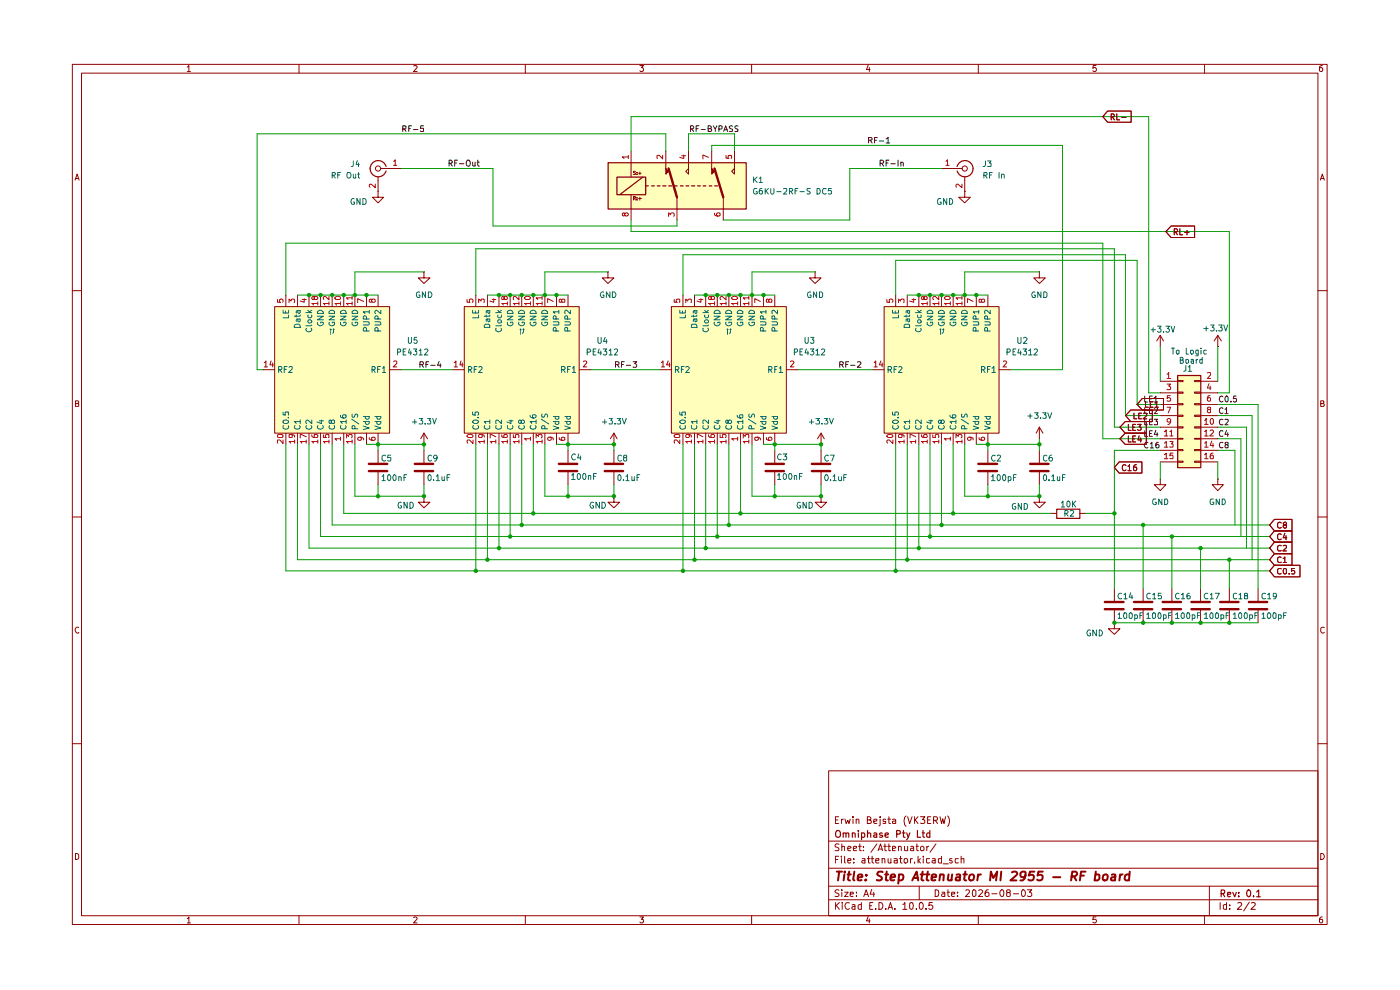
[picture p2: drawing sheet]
<svg xmlns="http://www.w3.org/2000/svg" width="297mm" height="210mm" viewBox="0 0 297 210" stroke-linecap="round" stroke-linejoin="round" font-family="sans-serif">
<g fill="none" stroke="#910000" stroke-width=".21">
<path d="M15.3 13.7h266.2v182.4h-266.2zM17.3 15.5h262.3v178.7h-262.3zM39.7 14.2l.4-.3v1.3M39.7 15.2h.7M63.4 13.7v1.8M87.7 14l.5-.1 .3 .3-.8 1h.8M111.4 13.7v1.8M135.7 13.9h.8l-.4 .4 .4 .3-.1 .5-.5 .1-.2-.2M159.4 13.7v1.8M184.2 13.8l-.4 1h.8M184.4 14.3v.9M207.5 13.7v1.8"/>
<path d="M232.5 13.9h-.6l-.1 .6 .5-.2 .3 .3v.3l-.3 .3-.5-.2M255.5 13.7v1.8M280.5 13.9l-.6 .3v.8l.3 .2 .3-.1v-.7l-.3-.1-.3 .3M15.9 38.2l.5-1.3 .4 1.3M16 37.9h.6M280.1 38.2l.4-1.3 .4 1.3M280.3 37.9h.6M15.3 61.7h2M279.6 61.7h1.9M16 85.6h.4l.3-.2-.2-.4h-.5v1.2h.6l.1-.5-.3-.1M280.2 85.6l.6-.1v-.5h-.6v1.2l.7-.1v-.3l-.3-.2M15.3 109.7h2"/>
<path d="M279.6 109.7h1.9M16.7 133.1a.58 .58 0 0 0-.8 .6 .58 .58 0 0 0 .8 .5v-.1M280.9 133.1a.46 .46 0 0 0-.7 .2v.7l.2 .2 .3 .1 .2-.2M15.3 157.8h2M279.6 157.8h1.9M175.8 163.5h103.8v30.7h-103.8zM175.8 178.4h103.8M177.2 173.9h.5M177.9 173.2h-.7v1.5h.7M178 179.1l-.6-.1-.2 .2v.4l.5 .2 .3 .4-.2 .2h-.7M178.5 173.8v.9M178.6 179.7l.2-.2 .4 .1v.8"/>
<path d="M178.6 179v1.4M178.9 173.8l-.4 .2M179.3 173.8l.2 .9 .4-.7 .2 .7 .3-.9M181 173.2v.2M181 173.8v.9M181.6 173.9l.2-.1 .4 .1v.8M181.6 173.8v.9M182.1 179.5h.6M182.4 179v1.3l.1 .1h.2M183.2 179.6v.1M184 173.9l.7-.1 .1-.2-.3-.4h-.5v1.5h.6l.2-.4-.3-.4M185.4 174.3l.6-.2v-.3h-.1l-.5 .1v.6l.2 .2 .4-.1"/>
<path d="M186 179l-1.2 1.8M186.7 173.8v1.2l-.2 .2M186.7 173.2v.2M187.5 179.5h.6M187.7 179v1.3l.1 .1h.3M187.9 173.8h-.4l-.2 .1 .2 .4h.4v.3h-.6M188.3 179.5h.6M188.3 173.8h.6M188.6 179v1.4h.3M188.6 173.2v1.4l.3 .1M189.3 173.8h.5l.2 .1v.8M190 174.1l-.7 .2v.3l.2 .1 .5-.1"/>
<path d="M190.6 179.7l.2-.2 .4 .2v.7M190.6 179.5v.9M191.9 179.5l.1 .9h.6M192.2 173.1a1.62 1.62 0 0 0 0 2.2M192.6 173.2l.4 1.5 .5-1.5M192.6 179.5v.9M193.2 179.6l.5-.1 .1 .2v.7h-.6l-.1-.3 .7-.2M194 173.2v1.5M194.2 173.9l.6 .8M194.3 179.5h.5M194.5 179v1.3l.1 .1h.2M194.8 173.2l-.8 .9"/>
<path d="M195.3 179.8l.2-.3h.3l.2 .3-.1 .6h-.5zM195.3 173.2h.9l-.5 .6 .4 .1v.7h-.8M196.6 179.5v.9M196.8 173.9h.5M197 179.5l-.4 .3M197.5 173.2h-.7v1.5h.7M198.1 174l.7-.1a.45 .45 0 0 0-.2-.7h-.5v1.5M198.4 174l.5 .7M198.6 179l-1.3 1.8M199.4 173.2l.3 1.5 .3-1 .3 1 .3-1.5M201 173.1a1.62 1.62 0 0 1 0 2.2M16 181a.52 .52 0 0 1 .7 .4v.6a.52 .52 0 0 1-.7 .3z"/>
<path d="M39.7 194.8l.4-.3v1.3M39.7 195.8h.7M63.4 194.2v1.9M87.7 194.7l.5-.2 .3 .3-.8 1h.8M111.4 194.2v1.9M135.7 194.5h.8l-.4 .5h.3v.7l-.5 .1-.2-.2M159.4 194.2v1.9M175.8 190.9h103.8M175.8 188h103.8M175.8 184.2h103.8M177.2 191.5v1.4M177.2 182.3h.5"/>
<path d="M177.4 192l.7 .9M177.9 181.6h-.7v1.5M178 188.8l-.6-.1-.3 .3 .3 .4 .5 .2 .1 .3-.3 .3-.6-.1M178.1 191.5l-.9 .7M178.5 181.6v.2M178.5 182.1v1M178.6 188.7v.2M178.6 189.3v.9M178.7 191.5h.1M178.7 191.9v1M179.2 189.3h.7l-.7 .9h.7M179.2 181.6v1.4l.1 .1"/>
<path d="M179.9 182.6l.6-.1-.1-.4h-.5v.2v.6l.1 .2 .4-.1M179.9 180l.6-.1-.1-.3-.4-.1-.1 .2v.7h.5M180.2 191.5a.67 .67 0 0 0-.9 .6 .67 .67 0 0 0 .8 .7l.1-.1M180.4 189.7l.6-.1v-.3h-.6v.1v.6l.2 .2 .4-.1M180.8 192h.6v.9M181 180l.7-.1v-.3l-.4-.1-.3 .2 .1 .7h.6M181.1 182.9v.2M181.1 182.1v.2M181.4 192.2l-.6 .2-.1 .2 .3 .3 .4-.1M181.7 190v.2M181.7 189.3v.1M182.7 192l-.4-.1-.2 .1v.7l.2 .2 .4-.1"/>
<path d="M182.7 191.5v1.4M182.9 182.1h.6v1M183.2 180.4h.1M183.2 190.2l.5-1.5 .6 1.5M183.4 189.8h.7M183.5 182.5l-.6 .1-.1 .1 .3 .4 .4-.1M184 182.1h.6M184.2 194.4l-.4 .9h.8M184.3 181.6v1.4l.3 .1M184.4 194.9v.9M184.5 192.1h.4M184.8 182.1h.6"/>
<path d="M184.9 188.7l-.3 1h.9M185 181.6v1.3l.4 .2M185.2 191.5h-.7v1.4h.7M185.4 189.3v.9M185.8 192.7v.2M185.8 182.6l.7-.1v-.4h-.6l-.1 .2v.6l.2 .2 .5-.1M186.3 180.4l.5-1.4 .4 1.4M186.5 191.5a.73 .73 0 0 1 .8 .7 .73 .73 0 0 1-.8 .7zM186.5 180.1h.6M187.1 182.2l.5-.1 .1 1M187.1 182.1v1M187.9 192.7v.2"/>
<path d="M188.4 192.9l.5-1.4 .4 1.4M188.4 182.1v.8l.2 .2 .4-.2M188.6 192.5h.7M189 182.1v1M189.3 180l.7-.1-.1-.3h-.6v.8h.6M189.7 182.1h.6l.1 1M189.8 192.7v.2M190.4 182.5l-.7 .1v.4h.7M190.8 182.1h.6M191 181.6v1.3l.4 .2M191.5 191.9l.5-.4v1.4M191.5 192.9h.9"/>
<path d="M191.9 182.1l.6 .1 .1 .6a.45 .45 0 0 1-.7 .2zM193.1 191.5h.5a.93 .93 0 0 1-.3 1.4l-.3-.3zM193.1 182.1v1M193.6 182.1h-.3l-.2 .3M194 182.9v.2M194.4 192.7v.2M194.8 181.6v1.5M194.8 182.6l.5 .5M195 188v2.9M195.1 191.5h.2a.73 .73 0 0 1 .6 .7 .73 .73 0 0 1-.6 .7l-.2-.2-.1-.4zM195.3 182.1l-.5 .5M195.9 181.6v.2"/>
<path d="M195.9 182.1v1M196.4 192.7v.2M197.2 182.1l-.7 .1v.7l.3 .2 .4-.1M197.8 191.5h-.7l-.1 .6 .6-.1 .3 .2v.4l-.3 .3-.6-.2M197.8 182.1h.6v1M198.4 188.7l.7 .2v1.1l-.4 .2h-.3zM198.4 182.5l-.6 .1-.1 .1 .3 .4 .4-.1M199.7 182.1l-.6 .1v.7l.2 .2 .4-.1M199.7 181.6v1.5M199.8 189.3h.5l.1 .9M200.1 183.2h1.1M200.4 189.6h-.5l-.2 .2 .2 .4 .5-.1"/>
<path d="M200.9 189.3h.5M201.1 188.7v1.3l.3 .2M201.9 189.7l.6-.1v-.3h-.5l-.1 .1v.6l.1 .2 .5-.1M202 182.1h-.5l-.1 .3 .1 .2h.4l.1 .3-.1 .2-.5-.1M203.1 190v.2M203.1 189.3v.1M203.3 182.1h-.6l-.1 .3 .1 .6h.6M203.9 182.2l.6-.1v1M203.9 181.6v1.5M204.9 188.9l.2-.2h.3l.3 .5-.9 1h.9M206.4 188.9l.3-.2 .3 .3v.9l-.3 .3a.82 .82 0 0 1-.3-1.3zM207.5 194.2v1.9"/>
<path d="M207.6 188.9l.2-.2h.3l.4 .5-1 1h1M209.7 188.7l-.5 .1-.1 .3-.1 .8 .2 .3h.4l.2-.3v-.3l-.2-.3h-.4l-.2 .3M210.4 189.6h1.1M212.2 189l.3-.3a.8 .8 0 0 1 .5 .8 .8 .8 0 0 1-.5 .7 .77 .77 0 0 1-.3-1.2zM213.8 189.3h-.2v-.4l.2-.2 .4 .1 .1 .5-.7 .2v.5l.2 .2 .5-.2v-.5l-.2-.2M215 189.6h1.1M216.9 188.8l.1-.1a.75 .75 0 0 1 .6 .8 .75 .75 0 0 1-.6 .7 1.01 1.01 0 0 1-.1-1.4zM218 188.7h.9l-.5 .6 .4 .1 .1 .5-.3 .3-.6-.2M232.5 194.5h-.6l-.1 .6 .6-.1 .2 .5-.3 .3-.5-.2M255.5 194.2v1.9M256.6 188v6.2M258.8 191.5v1.4"/>
<path d="M260.2 192l-.4-.1-.3 .1v.7l.3 .2 .4-.1M260.2 191.5v1.4M260.9 192.7v.2M260.9 192v.1M262.6 191.5h.6l.2 .4-.9 1h.9M265 191.4l-1.2 1.8M265.5 191.5h.5l.3 .4-.9 1h.9M280.2 181a.65 .65 0 0 1 .7 .7 .65 .65 0 0 1-.7 .6zM280.5 194.5h-.2l-.4 .3 .1 .9a.43 .43 0 0 0 .6-.1 .43 .43 0 0 0-.1-.6h-.5l-.1 .3"/>
</g>
<g fill="none" stroke="#910000" stroke-width=".25">
<path d="M177.6 176.2h.3a.88 .88 0 0 1 .1 1.3l-.4 .1-.2-.2a1.01 1.01 0 0 1 .2-1.2zM178.9 176.8l.1-.1 .5 .1v.8M178.9 176.7v.9M179.5 176.8l.2-.1 .4 .1v.8M180.8 176.8l.2-.1 .4 .1v.8M180.8 176.7v.9M182.1 176.2v.1M182.1 176.7v.9M182.8 176.8l.4-.1 .3 .2-.1 .6h-.6M182.8 176.7v1.4M184 176.8l.3-.1 .4 .1v.8M184 176.2v1.4"/>
<path d="M185.4 176.8l.4-.1 .2 .1v.8M186 177l-.7 .3 .2 .3 .5-.1M187.2 176.8l-.4-.1-.2 .2 .2 .3h.4l.1 .2-.3 .2-.4-.1M187.8 177.2l.6-.2v-.2l-.1-.1-.5 .1v.6l.2 .2 .4-.1M190.2 176.9l.8-.1v-.5l-.3-.1h-.5v1.4M191.4 176.7h.6M191.7 176.2v1.3l.3 .1M192.3 176.7l.4 .9M193 176.7l-.7 1.4M194.6 176.2v1.4h.7M195.6 176.7h.6M195.8 176.2v1.2l.4 .2"/>
<path d="M197.3 176.8l-.5-.1-.2 .2 .1 .6h.6M197.3 176.2v1.4M259.1 189.5h.6v-.6l-.6-.1v1.4M259.4 189.5l.4 .7M260.4 189.7l.7-.1-.1-.3h-.5l-.1 .2 .1 .6h.5M261.5 189.3l.4 .9 .4-.9M262.8 190.1v.1M262.8 189.3v.2M264.6 188.9l.2-.1a.76 .76 0 0 1 .5 .7 .76 .76 0 0 1-.5 .7 1.01 1.01 0 0 1-.2-1.3zM265.9 190.1v.1M266.6 189.2l.4-.4v1.4M266.6 190.2h.8"/>
</g>
<g fill="none" stroke="#910000" stroke-width=".42">
<path d="M177.5 184.9h1.1M178 184.9l-.2 1.9M179.1 185.5l-.1 1.3M179.2 184.9v.2M179.8 185.5h.7M180.1 184.9l-.2 1.6 .4 .3M181.2 184.9l-.2 1.6 .2 .3M182 186.2l.9-.2v-.4a.6 .6 0 0 0-.9 .1v1h.8M183.7 186.6l.1 .1h-.3l.2-.1-.1 .2M183.8 185.6v.1M187.3 185h-1l-.2 .4 .9 .7 .1 .3a.79 .79 0 0 1-1.1 .3M187.8 185.5h.6"/>
<path d="M188.1 184.9l-.2 1.8 .5 .1M189 186.2l.9-.2-.1-.4a.6 .6 0 0 0-.8 .1v1h.7M190.7 185.6a.64 .64 0 0 1 .9 .1v.7a.65 .65 0 0 1-1 .3M190.7 185.5l-.1 1.9M193.5 186.8l1-1.9 .3 1.9M193.8 186.2h.9M195.3 185.5h.8M195.7 184.9l-.2 1.6 .4 .3M196.4 185.5h.8M196.8 184.9l-.2 1.6 .4 .3M197.7 186.2l.9-.2-.1-.4a.6 .6 0 0 0-.8 .1v1h.7M199.5 185.7l.2-.2 .5 .1-.1 1.2"/>
<path d="M199.5 185.5l-.2 1.3M201.2 185.5l-.1 1a.49 .49 0 0 0 .8 .1M202 185.5l-.2 1.3M202.9 185.6h.8l-.1 1.2M203.7 186l-.7 .1-.2 .2v.4l.1 .1 .7-.1M204.4 185.5h.7M204.8 184.9l-.3 1.6 .5 .3M205.7 185.7l.4-.2a.46 .46 0 0 1 .5 .4v.5a.55 .55 0 0 1-.5 .4 .55 .55 0 0 1-.6-.4zM207.5 185.5l-.2 1.3M208.1 185.5a.46 .46 0 0 0-.6 .4M210 186.8l.2-1.9 .5 1.3 .9-1.3-.3 1.9M212.4 184.9l-.2 1.9"/>
<path d="M214.7 185.1l.8-.2 .2 .2 .1 .3-1.4 1.4h1.2M217.6 185.7a.56 .56 0 0 1-.6 .4 .56 .56 0 0 1-.5-.4v-.5a.72 .72 0 0 1 1-.2 1.53 1.53 0 0 1-.6 1.8h-.4M219.4 184.9h-.9l-.3 .8 .4-.1 .6 .1 .1 .3-.1 .6-.4 .2-.6-.2M221.2 184.9h-.9l-.2 .8 .3-.1 .6 .1 .2 .3-.1 .4a.72 .72 0 0 1-1 .3l-.1-.1M223.4 186.1h1.5M227.3 185.9h.8l.4-.4-.1-.4-.2-.2h-.7l-.3 1.9M227.8 185.9l.5 .9M229.3 185.7h.6M230.3 184.9h-1l-.2 1.9M232.4 185.6h.8v.8a.72 .72 0 0 1-1 .3M232.5 184.9l-.3 1.9M234.1 185.7l.3-.2a.46 .46 0 0 1 .6 .4l-.1 .5a.55 .55 0 0 1-.5 .4 .55 .55 0 0 1-.5-.4z"/>
<path d="M235.9 185.6h.7l-.1 1.2M236.6 186l-.8 .2-.1 .1v.4l.2 .1 .6-.1M237.6 185.5l-.1 1.3M238.1 185.5l-.3 .1-.2 .3M239.6 185.6l-.5-.1-.4 .2v.9a.64 .64 0 0 0 .8 .1M239.7 184.9l-.2 1.9"/>
</g>
<g fill="#ffb">
<path d="M187.6 65h24.3v26.9h-24.3z"/>
<path d="M142.4 65h24.4v26.9h-24.4z"/>
<path d="M129 34.5h29.3v9.8h-29.3z"/>
<path d="M249.8 79.6h4.9v19.6h-4.9z"/>
<path d="M58.3 65h24.4v26.9h-24.4z"/>
<path d="M98.5 65h24.4v26.9h-24.4z"/>
</g>
<g fill="none" stroke="#910000" stroke-width=".51">
<path d="M162.4 98.4h3.9M162.4 99.9h3.9M172.2 98.4h3.9M172.2 99.9h3.9M234.4 127.7h4M234.4 129.2h4M240.6 127.7h3.9M240.6 129.2h3.9M246.7 127.7h3.8M246.7 129.2h3.8M252.8 127.7h3.8M252.8 129.2h3.8"/>
<path d="M258.8 127.7h3.9M258.8 129.2h3.9M264.9 127.7h3.9M264.9 129.2h3.9"/>
</g>
<g fill="none" stroke="#910000" stroke-width=".21">
<path d="M133.9 34.5v3M199.7 35.7h4.5M204.7 37.4v3.2M235 23.6h5v2.3h-5l-1-1.2zM235.7 24.8h.5l.2-.4-.2-.2h-.5v1.2M236 24.8l.4 .6M236.9 24.2v1.2h.6M237.9 24.9h1M133.9 41.3v3M204.7 40.6v1.2h1.1l-1.1 1.2-1.3-1.2h1.3M204.7 40.6h.1M220.5 57.7v1.2h1.3l-1.3 1.2-1.2-1.2h1.2"/>
<path d="M220.5 57.7h.1M248.4 47.9h5v2.5h-5l-1.1-1.3zM249.1 49.2l.7-.1v-.4l-.2-.2h-.5v1.3M249.4 49.2l.4 .6M250.3 48.5v1.3h.6M251.3 49.3h.9M251.8 48.9v.9M140 78.4h2.4M142.4 65h24.4v26.9h-24.4zM144.9 62.6v2.4M147.3 62.6v2.4M149.7 62.6v2.4"/>
<path d="M152.2 62.6v2.4M154.6 62.6v2.4M157.1 62.6v2.4M159.5 62.6v2.4M162 62.6v2.4M164.4 62.6v2.4M166.8 78.4h2.5M185.1 78.4h2.5M187.6 65h24.3v26.9h-24.3zM190 62.6v2.4M192.5 62.6v2.4M194.9 62.6v2.4"/>
<path d="M197.3 62.6v2.4M199.7 62.6v2.4M202.2 62.6v2.4M204.7 62.6v2.4M207.1 62.6v2.4M209.6 62.6v2.4M211.9 78.4h2.5M246.1 73.5h.1M246.1 71.1l-.7 1.2M246.1 71.1l.7 1.2M246.1 71.1v2.4M258.3 73.5h.1"/>
<path d="M258.3 71.1l-.7 1.2M258.3 71.1l.8 1.2M258.3 71.1v2.4M144.9 91.9v2.4M147.3 91.9v2.4M149.7 91.9v2.4M152.2 91.9v2.4M154.6 91.9v2.4M157.1 91.9v2.4M159.5 91.9v2.4M162 91.9v2.4M164.4 91.9v2.4"/>
<path d="M164.4 95.5v2.7M174.2 94.3h.1M174.2 91.9l-.8 1.2M174.2 91.9l.7 1.2M174.2 91.9v2.4M174.2 95.5v2.7M190 91.9v2.4M192.5 91.9v2.4M194.9 91.9v2.4M197.3 91.9v2.4M199.7 91.9v2.4M202.2 91.9v2.4"/>
<path d="M204.7 91.9v2.4M207.1 91.9v2.4M209.6 91.9v2.4M220.5 93.1h.1M220.5 90.6l-.7 1.3M220.5 90.6l.8 1.3M220.5 90.6v2.5M242.3 84.5h4.5v2.5h-4.5l-1.1-1.2zM243 85.2v1.2h.6M244 85.8h.4M244.6 85.2h-.6v1.2h.6M245 85.5l.4-.3v1.2"/>
<path d="M245 86.4h.7M164.4 100.2v2.6M174.2 105.3v1.2h1.2l-1.2 1.2-1.3-1.2h1.3M174.2 105.3h.1M174.2 100.2v2.6M236.4 132.1v1.3h1.2l-1.2 1.2-1.3-1.2h1.3M236.4 132.1h.1M236.4 124.8v2.6M236.4 129.4v2.7M242.5 124.8v2.6M242.5 129.4v2.7M248.6 124.8v2.6"/>
<path d="M248.6 129.4v2.7M254.7 124.8v2.6M254.7 129.4v2.7M260.8 124.8v2.6M260.8 129.4v2.7M266.9 124.8v2.6M266.9 129.4v2.7"/>
<circle cx="204.7" cy="35.7" r=".55"/>
</g>
<g fill="none" stroke="#b90000" stroke-width=".21">
<path d="M200.7 34.2l.3-.3v1.2M200.7 35.1h.7M204.1 39.1v.7l-1-.7-.3 .2 .1 .4M140.3 76.9l.4-.3v1.2M140.3 77.8h.7M141.8 76.6l-.4 .8h.8M142 77v.8M143 63.5v.6h.6l-.2-.2 .1-.4h.7l-.1 .6M145.5 64.2v-.8l.4 .5 .3-.5 .5 .1-.1 .7M148.3 63.5h.8M148.7 63.4v.7l-.9-.2M150.9 63.1l.2-.3 .4 .1 .1 .2-.1 .4h-.5l-.1-.4-.3-.3-.3 .3 .2 .4 .4-.1"/>
<path d="M151.6 64.4h-1.3l.4 .3M151.6 64v.7M154 64.4h-1.2l.3 .3M154 62.8v.8l-.9-.8-.3 .3 .1 .4M154 64v.7M155.3 63a.71 .71 0 0 1 1.2 .3l-.3 .2h-.7l-.3-.2zM156.5 64.4h-1.3l.4 .3M156.5 64v.7M158.9 64.4h-1.2l.3 .3M158.9 63.2h-1.2l.3 .3M158.9 62.8v.7M158.9 64v.7"/>
<path d="M161.3 63.9l-1.2-.5v.8M163.1 63.7l.2-.3 .4 .1 .1 .2-.1 .4h-.5l-.2-.6h-.4l.1 .6 .4-.2M167.7 76.7l.5-.1 .2 .2-.7 1h.7M185.4 76.9l.4-.3v1.2M185.4 77.8h.7M186.9 76.6l-.4 .8h.8M187.1 77v.8M188.2 63.5v.6h.5v-.6h.6l.1 .4-.1 .2M190.6 64.2v-.8l.4 .5 .3-.5 .5 .1-.1 .7M193.5 63.5h.7M193.8 63.4v.7l-.8-.2M196 63.1l.3-.3 .4 .3-.1 .4h-.5l-.1-.4-.3-.3-.2 .2v.4l.4 .1 .1-.1"/>
<path d="M196.7 64.4h-1.2l.4 .3M196.7 64v.7M199.2 64.4h-1.3l.4 .3M199.2 62.8v.8l-.9-.8-.4 .3 .2 .4M199.2 64v.7M200.4 63a.75 .75 0 0 1 1.2 .3l-.2 .2h-.8l-.3-.2zM201.6 64.4h-1.3l.4 .3M201.6 64v.7M204.1 64.4h-1.3l.3 .3M204.1 63.2h-1.3l.3 .3M204.1 62.8v.7M204.1 64v.7"/>
<path d="M206.4 63.9l-1.1-.5v.8M208.2 63.7a.35 .35 0 0 1 .4-.3 .35 .35 0 0 1 .3 .3l-.1 .4h-.5l-.2-.6h-.4l.1 .6h.3l.1-.2M212.9 76.7l.4-.1 .3 .3-.8 .9h.8M143.1 92.2h1l.1 .4-.2 .2h-.7l-.3-.2zM144.2 93.3v.8l-.7-.8h-.4v.7M146 92.1l.2 .3v.2l-.1 .2h-.5l-.1-.4 .2-.3 .9 .2 .1 .4M146.7 93.7h-1.2l.3 .3M146.7 93.3v.7M149.1 93.7h-1.2l.4 .3M149.1 92.6l-1.2-.5v.8M149.1 93.3v.7M150.3 92.2l.1 .4 .2 .2h.9v-.6h-.6l-.1 .4 .3 .2"/>
<path d="M151.6 93.7h-1.3l.4 .3M151.6 93.3v.7M152.8 92.2v.6h.6l-.1-.6a.45 .45 0 0 1 .6 0 .45 .45 0 0 1 0 .6M154 93.7h-1.2l.3 .3M154 93.3v.7M156.5 93.1h-1.3l.4 .3M156.5 92.7v.7M157.7 92.9v-.8l.4 .5 .2-.5 .6 .1-.1 .7M158.9 93.7h-1.2l.3 .3M158.9 93.3v.7M160.6 92.7l.3 .3-.1 .3h-.7v-.5l.2-.1 .9 .2 .1 .4M162.6 92.8l.1 .4 .8 .2a.35 .35 0 0 0 .3-.3 .35 .35 0 0 0-.3-.4h-.2a.35 .35 0 0 0-.3 .4 .35 .35 0 0 0 .3 .3"/>
<path d="M188.2 92.4a.75 .75 0 0 1 1.2 .2l-.2 .2h-.8zM189.4 93.3v.8l-.7-.8h-.4l-.1 .2v.3l.1 .2M191.1 92.1l.3 .3-.1 .4h-.6l-.1-.4 .3-.3 .8 .2 .1 .4M191.8 93.7h-1.2l.3 .3M191.8 93.3v.7M194.2 93.7h-1.1l.3 .3M194.2 92.6l-1.1-.5v.8M194.2 93.3v.7M195.5 92.2v.4l.3 .2h.8v-.6h-.6l-.1 .4 .3 .2M196.7 93.7h-1.2l.4 .3M196.7 93.3v.7M197.9 92.2v.6h.6l-.1-.4 .2-.3 .5 .1v.6"/>
<path d="M199.2 93.7h-1.3l.4 .3M199.2 93.3v.7M201.6 93.1h-1.3l.4 .3M201.6 92.7v.7M202.8 92.9v-.8l.5 .5v-.4h.7l.1 .5-.2 .2M204.1 93.7h-1.3l.3 .3M204.1 93.3v.7M205.8 92.7l.2 .5-.1 .1-.4 .1a.35 .35 0 0 1-.3-.3 .35 .35 0 0 1 .3-.4l.9 .2v.4M207.7 92.8l.1 .4 .8 .2a.35 .35 0 0 0 .3-.3 .35 .35 0 0 0-.3-.4h-.2l-.3 .3 .3 .4"/>
</g>
<g fill="none" stroke="#006665" stroke-width=".21">
<path d="M143.3 78.4h.5l.2-.4-.2-.3h-.5v1.3M143.6 78.4l.4 .6M144.2 65.8v.6h1.2v-.6M144.5 78.3h.5M144.8 66v.4M145.1 77.7h-.6v1.3M145.4 66.8v.6h-1.2M145.5 77.9l.1-.2h.4l.2 .3-.7 1h.7M146.7 68.9l.2-.1h.7l.2 .3v.3h-1.1zM147.1 66.8v.4M147.3 67.7l.1 .5 .2 .1 .2-.2v-.4M147.3 65.9l.1 .5 .2 .1 .2-.2v-.4"/>
<path d="M147.8 67.7l-.7 .1v.4M147.8 66.8v.3h-1.1M147.8 65.9l-.7 .1v.4M149.1 66.3h1.2M149.2 69.6l-.1 .5a.61 .61 0 0 0 .8 .3 .61 .61 0 0 0 .3-.8M149.5 68.1l.2-.3h.4l.2 .5-.2 .2h-.4zM149.5 65.8l.5 .5M149.5 66.8v.4l.2 .2 .5-.1v-.5M150.3 68.9l-.2 .2h-1M150.3 65.8l-.4 .3M151.5 67.1h1.3l-1.3 .7h1.3M151.6 68.3l-.1 .2a.6 .6 0 0 0 .7 .6 .6 .6 0 0 0 .5-.8h-.4v.2"/>
<path d="M151.6 66.1a.66 .66 0 0 1 .7-.3 .66 .66 0 0 1 .5 .7h-1.3zM153.9 67.1h1.3l-1.3 .7h1.3M154 68.3l-.1 .2a.64 .64 0 0 0 .7 .6 .64 .64 0 0 0 .6-.6l-.1-.2h-.5v.2M154.1 66a.66 .66 0 0 1 .7-.1 .66 .66 0 0 1 .4 .6h-1.3zM154.3 69.7v1.3M154.3 69.7l-.1 .3M154.3 69.7l.2 .3M155 70.4l-.3 .3M155 69.7v.7M155 69.7l-.2 .3M155 69.7l.1 .3M156.4 67.1h1.2l-1.2 .7h1.2"/>
<path d="M156.5 68.3a.61 .61 0 0 0 .3 .8 .61 .61 0 0 0 .8-.2v-.6h-.5v.2M156.5 66.1a.72 .72 0 0 1 1.1 0v.4h-1.2zM158.9 67.1h1.1l-1.1 .7h1.1M158.9 68.3a.61 .61 0 0 0 .4 .8 .61 .61 0 0 0 .7-.2v-.6h-.5v.2M158.9 66.1a.72 .72 0 0 1 1.1 0v.4h-1.1zM161.3 68.3h.9l.3 .2-.1 .4h-1.1M161.9 70.2v-.6l-.4-.2-.2 .2v.6h1.2M161.9 67.7v-.6h-.6v.6h1.2M162.5 66.1h-1.2l.3 .4M162.5 65.8v.7M163.1 78.4h.5l.2-.1v-.4l-.2-.2h-.5v1.3M163.4 78.4l.4 .6"/>
<path d="M163.8 68.3h.9l.3 .2-.1 .4h-1.1M164.4 70.2l-.1-.7-.4-.1-.1 .2v.6h1.2M164.4 67.7l-.1-.6h-.5v.6h1.2M164.4 78.3h.3M164.9 77.7h-.5v1.3M165 65.8v.8l-.9-.8-.3 .2 .1 .5M165.3 78.1h.2l.1-.4v1.3M165.3 79h.8M188.4 78.4h.5l.3-.4-.3-.3h-.5v1.3M188.7 78.4l.5 .6M189.3 65.8v.6h1.3v-.6M189.7 78.3h.4"/>
<path d="M189.9 66v.4M190.3 77.7h-.6v1.3M190.6 66.8v.6h-1.3M190.7 77.9l.4-.2 .3 .4-.8 .9h.8M191.9 68.9l.1-.1h.7l.3 .1v.5h-1.2zM192.2 66.8v.4M192.5 67.7l.1 .4 .1 .2 .3-.1v-.5l-.8 .1v.4M192.5 65.9l.1 .4 .1 .2 .3-.1v-.5l-.8 .1v.4M193 66.8v.3h-1.2M194.2 66.3h1.2M194.3 69.6l-.1 .5a.61 .61 0 0 0 .8 .3 .61 .61 0 0 0 .3-.8M194.7 68l.1-.2h.4l.2 .5-.2 .2h-.4l-.1-.2z"/>
<path d="M194.7 66.8v.4l.1 .2 .5-.1v-.5M194.7 65.8l.4 .5M195.4 68.9l-.1 .2h-1.1M195.4 65.8l-.4 .3M196.7 68.3v.6a.61 .61 0 0 0 .8 .2 .61 .61 0 0 0 .3-.8h-.4v.2M196.7 67.1h1.2l-1.2 .7h1.2M196.7 66.1a.66 .66 0 0 1 .8-.3 .66 .66 0 0 1 .4 .7h-1.2zM199.1 67.1h1.2l-1.2 .7h1.2M199.2 68.3l-.1 .2a.6 .6 0 0 0 .7 .6 .6 .6 0 0 0 .5-.8h-.5v.2M199.2 66.1a.66 .66 0 0 1 .7-.3 .66 .66 0 0 1 .4 .7h-1.2zM199.5 69.7v1.3M199.5 69.7l-.1 .3"/>
<path d="M199.5 69.7l.1 .3M200.1 70.4l-.3 .3M200.1 69.7v.7M200.1 69.7l-.1 .3M200.1 69.7l.2 .3M201.5 67.1h1.3l-1.3 .7h1.3M201.6 68.3l-.1 .2a.64 .64 0 0 0 .7 .6 .64 .64 0 0 0 .6-.6l-.1-.2h-.5v.2M201.6 66.1a.66 .66 0 0 1 .8-.3 .66 .66 0 0 1 .4 .7h-1.3zM204 67.1h1.2l-1.2 .7h1.2M204.1 68.3a.61 .61 0 0 0 .3 .8 .61 .61 0 0 0 .8-.2v-.6h-.5v.2M204.1 66.1a.72 .72 0 0 1 1.1 0v.4h-1.2zM206.4 68.3h1.2l-.1 .6h-1.1"/>
<path d="M207 70.2v-.6l-.1-.2-.4 .1-.1 .7h1.2M207 67.7v-.6h-.5l-.1 .6h1.2M207.6 66.1h-1.2l.4 .4M207.6 65.8v.7M208.2 78.4h.5l.3-.4-.3-.3h-.5v1.3M208.6 78.4l.4 .6M208.9 68.3h.9l.3 .2-.1 .4h-1.1M209.5 70.2v-.6l-.4-.2-.2 .2v.6h1.2M209.5 67.7v-.6h-.6v.6h1.2M209.5 78.3h.4M210.1 77.7h-.6v1.3M210.1 65.8v.8l-.9-.8-.3 .2 .1 .5"/>
<path d="M210.4 78.1l.4-.4v1.3M210.4 79h.8M144.2 87.4v.6l.6 .1-.2-.2v-.3l.2-.2h.5v.7M144.3 90.3l-.1 .2a.67 .67 0 0 0 .5 .5 .67 .67 0 0 0 .7-.2l-.1-.5M144.3 89.3a.94 .94 0 0 1 1.1 0v.3a.67 .67 0 0 1-.7 .3 .67 .67 0 0 1-.5-.5zM145.3 88.6h.1M146.7 90.3v.5a.61 .61 0 0 0 .8 .2 .61 .61 0 0 0 .3-.7M147.8 89.4h-1.1l.3 .5M147.8 89.1v.8M149.2 90.3l-.1 .5a.61 .61 0 0 0 .8 .2 .61 .61 0 0 0 .3-.7M150.3 89.1v.8l-.8-.8-.4 .2 .1 .6M151.7 90.3l-.2 .2a.65 .65 0 0 0 .6 .5 .65 .65 0 0 0 .7-.5l-.2-.2"/>
<path d="M151.9 89.3h.9M152.3 89.1v.8l-.8-.4M154.1 90.3l-.2 .2a.65 .65 0 0 0 .7 .5 .65 .65 0 0 0 .6-.5l-.2-.2M154.5 89.3l.2-.2h.3l.2 .2v.3l-.2 .3h-.3l-.2-.3v-.3l-.2-.2-.4 .2v.3l.3 .3 .3-.3M156.4 88.1l.1 .4a.94 .94 0 0 0 1.1 0l-.1-.5h-.5l-.1 .5 .2 .2M156.5 90.3l-.1 .2a.67 .67 0 0 0 .5 .5 .67 .67 0 0 0 .7-.2l-.1-.5M157.6 89.4h-1.2l.3 .5M157.6 89.1v.8M158.8 88.9l1.6 1M158.9 87.8v.7h.4l.4-.7 .3 .2v.5M159.4 91v-.6h-.5v.6h1.1M161.3 90.4l1.2 .4-1.2 .3"/>
<path d="M161.3 89.4h1.2M161.3 88.3h1.2M161.7 89.4l-.1 .4 .3 .2 .5-.1v-.5M161.7 88.3l-.1 .4 .3 .2 .5-.1v-.5M163.8 90.4l1.2 .4-1.2 .3M163.8 89.4h1.2M163.8 88.3h1.2M164.2 89.4l-.1 .4 .3 .2 .5-.1v-.5M164.2 88.3l-.1 .4 .3 .2 .5-.1v-.5M189.3 87.4v.6l.6 .1-.1-.6 .6-.1 .2 .2v.3l-.2 .2M189.4 90.3l-.1 .2a.6 .6 0 0 0 .7 .5 .6 .6 0 0 0 .5-.6l-.1-.1M189.4 89.3a.71 .71 0 0 1 1.2 .2 .69 .69 0 0 1-.7 .4 .69 .69 0 0 1-.6-.5z"/>
<path d="M190.4 88.6h.2M191.9 90.3l-.1 .2a.67 .67 0 0 0 .5 .5 .67 .67 0 0 0 .7-.2l-.1-.5M193 89.4h-1.2l.3 .5M193 89.1v.8M194.3 90.3l-.1 .5a.61 .61 0 0 0 .8 .2 .61 .61 0 0 0 .3-.7M195.4 89.1v.8l-.8-.8-.4 .2 .1 .6M196.8 90.3l-.1 .5a.61 .61 0 0 0 .8 .2 .61 .61 0 0 0 .3-.7M197 89.3h.9M197.5 89.1v.8l-.9-.4M199.2 90.3l-.1 .2a.65 .65 0 0 0 .6 .5 .65 .65 0 0 0 .6-.5l-.1-.2M199.7 89.3l.1-.2h.3l.2 .2v.3l-.2 .3-.4-.2v-.4l-.3-.2-.3 .2v.3l.2 .3 .4-.3M201.5 88.1l.2 .4 .8 .2 .3-.3-.2-.4-.6 .1v.4l.2 .2"/>
<path d="M201.7 90.3l-.2 .2a.65 .65 0 0 0 .7 .5 .65 .65 0 0 0 .6-.5l-.2-.2M202.8 89.4h-1.3l.4 .5M202.8 89.1v.8M203.9 88.9l1.6 1M204.1 87.8v.7h.4l.3-.7 .4 .2v.5M204.7 91l-.1-.6h-.5l-.1 .6h1.2M206.4 90.4l1.2 .4-1.2 .3M206.4 89.4h1.2v.5l-.1 .1h-.5l-.1-.1v-.5M206.4 88.3h1.2v.5l-.1 .1h-.5l-.1-.1v-.5M208.9 90.4l1.2 .4-1.2 .3M208.9 89.4h1.2M208.9 88.3h1.2"/>
<path d="M209.3 89.4l-.1 .4 .3 .2 .5-.1v-.5M209.3 88.3l-.1 .4 .3 .2 .5-.1v-.5"/>
</g>
<g fill="none" stroke="#0f0f0f" stroke-width=".21">
<path d="M85.4 27.4h.6l.1-.2v-.4l-.7-.1v1.2M85.8 27.4l.3 .5M86.7 27.3h.4M87.3 26.7h-.6v1.2M87.7 27.5h1M89.9 26.7h-.6l-.1 .6 .6-.1 .1 .6h-.7M186.7 34.6h.7l.1-.4-.3-.2h-.5v1.2M187 34.6l.5 .6M188 34.6h.4M188.6 34h-.6v1.2M189 34.7h.9M190.5 34v1.2"/>
<path d="M191.1 34.6l.2-.2 .3 .2v.6M191.1 34.4v.8M130.6 77.3h.6l.1-.1v-.4l-.7-.1v1.2M130.9 77.3l.4 .6M131.8 77.3h.5M132.4 76.7h-.6v1.2M132.9 77.5h.9M134.3 76.7h.8l-.5 .5 .5 .2v.3l-.2 .2-.6-.1M178.2 77.3h.6l.1-.1-.1-.4-.6-.1v1.2M178.5 77.3l.4 .6M179.4 77.3h.5M180 76.7h-.6v1.2"/>
<path d="M180.4 77.5h1M181.9 76.8l.5-.1 .2 .3-.7 .9h.7M242.8 84v1.3h.6M243.9 84.6h.4M244.5 84h-.6v1.3h.6M244.9 84.3h.1l.2-.3v1.3M244.9 85.3h.7M259.4 84.2l-.2-.2a.65 .65 0 0 0-.5 .6 .65 .65 0 0 0 .5 .7l.2-.2M260 84.1l.3-.1 .2 .3v.7l-.2 .3a.71 .71 0 0 1-.3-1.2zM261.1 85.1v.2M262.2 84h-.5l-.1 .6 .6-.1v.7l-.4 .1-.2-.2"/>
</g>
<path d="M129 34.5h29.3v9.8h-29.3zM130.9 37.6h6.1v3.7h-6.1zM136.4 37.6l-4.9 3.7M137 39.4h.6M138.2 39.4h.6M139.4 39.4h.6M140.6 39.4h.7M203 35.3a1.72 1.72 0 0 1 2.7-.9 1.72 1.72 0 0 1 0 2.8 1.72 1.72 0 0 1-2.7-.9" fill="none" stroke="#910000" stroke-width=".25"/>
<path d="M141.3 34.5v1.3l.6 .6-.6 .6z" fill="#910000"/>
<path d="M141.2 34.5v2.4l.6-.6-.6-.6M146.1 34.5v2.4l-.6-.6 .6-.6M143.6 41.8v2.5" fill="none" stroke="#910000" stroke-width=".21"/>
<path d="M141.9 39.4h.6M143.1 39.4h.6M144.3 39.4h.6M145.5 39.4h.6M146.7 39.4h.7M148 39.4h.6M149.2 39.4h.6M150.4 39.4h.6" fill="none" stroke="#910000" stroke-width=".25"/>
<path d="M141.8 35.7l1.8 6.1" fill="none" stroke="#910000" stroke-width=".51"/>
<path d="M151 34.5v1.3l.6 .6-.6 .6z" fill="#910000"/>
<g fill="none" stroke="#910000" stroke-width=".21">
<path d="M80.2 37.4v3.2M80.7 35.7h4.4M133.9 32v2.5M134.8 36.3h-.4v.3l.4 .2-.1 .2h-.3M135.1 36.9v.1M135.1 36.6v.1M135.5 36.8h.5M135.7 36.5v.5M141.2 32v2.5M146.1 32v2.5M151 32v4.9l.6-.6-.6-.6M155.8 32v4.9l-.6-.6 .6-.6"/>
<path d="M235 23.6h5v2.3h-5l-1-1.2zM235.7 24.8h.5l.2-.4-.2-.2h-.5v1.2M236 24.8l.4 .6M236.9 24.2v1.2h.6M237.9 24.9h1M80.2 40.6v1.2h1.2l-1.2 1.2-1.2-1.2h1.2M80.2 40.6h.1M89.9 57.7v1.2h1.3l-1.3 1.2-1.1-1.2h1.1M89.9 57.7h.1M129 57.7v1.2h1.2l-1.2 1.2-1.2-1.2h1.2M129 57.7h.1M133.9 44.3v2.4"/>
<path d="M134.4 42h.4v-.2l-.4-.1v.7M134.6 42l.2 .4M135.1 42.4h.1M135.1 41.9v.1M135.5 42.1h.6M135.7 41.8v.6M143.6 44.3v2.4M153.4 41.8v4.9M172.9 57.7v1.2h1.3l-1.3 1.2-1.2-1.2h1.2M172.9 57.7h.1M248.4 47.9h5v2.5h-5l-1.1-1.3zM249.1 49.2l.7-.1v-.4l-.2-.2h-.5v1.3"/>
<path d="M249.4 49.2l.4 .6M250.3 48.5v1.3h.6M251.3 49.3h.9M251.8 48.9v.9M55.8 78.4h2.5M58.3 65h24.4v26.9h-24.4zM60.6 62.6v2.4M63.1 62.6v2.4M65.6 62.6v2.4M68 62.6v2.4M70.5 62.6v2.4M72.9 62.6v2.4"/>
<path d="M75.3 62.6v2.4M77.7 62.6v2.4M80.2 62.6v2.4M82.7 78.4h2.4M96 78.4h2.5M98.5 65h24.4v26.9h-24.4zM100.9 62.6v2.4M103.4 62.6v2.4M105.9 62.6v2.4M108.2 62.6v2.4M110.7 62.6v2.4M113.1 62.6v2.4"/>
<path d="M115.6 62.6v2.4M118 62.6v2.4M120.5 62.6v2.4M122.9 78.4h2.4M60.6 91.9v2.4M63.1 91.9v2.4M65.6 91.9v2.4M68 91.9v2.4M70.5 91.9v2.4M72.9 91.9v2.4M75.3 91.9v2.4M77.7 91.9v2.4"/>
<path d="M80.2 91.9v2.4M80.2 95.5v2.7M89.9 94.3h.1M89.9 91.9l-.6 1.2M89.9 91.9l.8 1.2M89.9 91.9v2.4M89.9 95.5v2.7M100.9 91.9v2.4M103.4 91.9v2.4M105.9 91.9v2.4M108.2 91.9v2.4M110.7 91.9v2.4"/>
<path d="M113.1 91.9v2.4M115.6 91.9v2.4M118 91.9v2.4M120.5 91.9v2.4M120.5 95.5v2.7M130.2 94.3h.1M130.2 91.9v2.4M130.2 95.5v2.7M130.2 91.9l-.7 1.2M130.2 91.9l.7 1.2M209.6 95.5v2.7M220.5 95.5v2.7"/>
<path d="M237.4 98h4.9v2.4h-4.9l-1-1.2zM238.7 91.9h4.5v2.4h-4.5l-1.1-1.2zM238.7 89.4h4.5v2.5h-4.5l-1.1-1.3zM238.9 98.7l-.5-.1-.3 .3v.6l.2 .3h.3l.3-.1M239.3 98.9l.3-.3v1.2M239.3 99.8h.7M239.4 92.5v1.2h.6M239.4 90v1.3h.6M239.9 87h4.6v2.4h-4.6l-1.1-1.2zM240.3 93.1h.4M240.3 90.6h.4M240.6 87.7v1.1h.6"/>
<path d="M240.9 92.5h-.6v1.2h.6M240.9 90h-.6v1.3h.6M241.1 98.6h-.3l-.3 .3v.8l.2 .1h.4v-.7h-.5l-.1 .1M241.3 90h.8l-.4 .5 .3 .1v.6l-.5 .1-.2-.2M241.6 88.2h.4M241.7 92.5l-.3 .8h.8M242 92.9v.8M242.2 87.7h-.6v1.1h.6M242.3 84.5h4.5v2.5h-4.5l-1.1-1.2zM242.6 87.7h.6l.1 .5-.8 .6h.8M243 85.2v1.2h.6M244 85.8h.4"/>
<path d="M244.6 85.2h-.6v1.2h.6M245 85.5l.4-.3v1.2M245 86.4h.7M246.1 93.1h3.7M246.1 88.2h3.7M246.1 90.6h3.7M246.1 80.9h3.7M246.1 83.3h3.7M246.1 85.8h3.7M246.1 95.5h3.7M246.1 98h3.7M249.8 80.7h1.2v.3h-1.2z"/>
<path d="M249.8 83.2h1.2v.2h-1.2zM249.8 85.6h1.2v.3h-1.2zM249.8 88.1h1.2v.2h-1.2zM249.8 90.5h1.2v.3h-1.2zM249.8 93h1.2v.2h-1.2zM249.8 95.4h1.2v.2h-1.2zM249.8 97.8h1.2v.3h-1.2zM253.4 80.7h1.3v.3h-1.3zM253.4 83.2h1.3v.2h-1.3zM253.4 85.6h1.3v.3h-1.3zM253.4 88.1h1.3v.2h-1.3zM253.4 90.5h1.3v.3h-1.3z"/>
<path d="M253.4 93h1.3v.2h-1.3zM253.4 95.4h1.3v.2h-1.3zM253.4 97.8h1.3v.3h-1.3zM254.7 93.1h3.6M254.7 88.2h3.6M254.7 90.6h3.6M254.7 80.9h3.6M254.7 83.3h3.6M254.7 85.8h3.6M254.7 95.5h3.6M254.7 98h3.6M80.2 100.2v2.6"/>
<path d="M89.9 105.3v1.2h1.3l-1.3 1.2-1.1-1.2h1.1M89.9 105.3h.1M89.9 100.2v2.6M120.5 100.2v2.6M130.2 105.3v1.2h1.2l-1.2 1.2-1.2-1.2h1.2M130.2 105.3h.1M130.2 100.2v2.6M209.6 100.2v2.6M220.5 105.3v1.2h1.3l-1.3 1.2-1.2-1.2h1.2M220.5 105.3h.1M220.5 100.2v2.6M222.9 108.9h1.2"/>
<path d="M229 108.9h1.3M246.1 101.6v1.2h1.2l-1.2 1.3-1.2-1.3h1.2M246.1 101.6h.1M258.3 101.6v1.2h1.2l-1.2 1.3-1.1-1.3h1.1M258.3 101.6h.1M270.4 112.6h3.7v2.4h-3.7l-1.1-1.2zM270.4 110.2h3.7v2.4h-3.7l-1.1-1.2zM270.4 115h3.7v2.5h-3.7l-1.1-1.2zM270.4 117.5h3.7v2.4h-3.7l-1.1-1.2zM270.4 119.9h5.4v2.5h-5.4l-1.1-1.3zM271.8 113.4l-.3-.2-.5 .4v.6l.2 .2 .3 .1 .3-.2M271.8 110.9l-.3-.1-.5 .3v.6l.2 .2 .3 .1 .3-.1"/>
<path d="M271.8 115.8h-.1a.46 .46 0 0 0-.7 .1v.7l.2 .3 .6-.1M271.8 118.2h-.1a.46 .46 0 0 0-.7 .2v.7l.2 .2 .6-.1M272.2 115.8h.7v.4l-.8 .7h.8M272.2 118.5l.4-.4v1.2M272.2 119.3h.7M272.5 111.4l-.3-.4 .3-.2h.2l.2 .4-.7 .3v.3l.3 .2 .4-.1v-.5h-.2M272.6 113.1l-.4 1h.8M272.8 113.6v.9M271.8 120.7l-.6-.1-.2 .2v.7a.55 .55 0 0 0 .8 .2M272.4 120.6h.3l.2 .2v.7l-.3 .3a.84 .84 0 0 1-.2-1.2zM273.5 121.7v.1M274.6 120.6h-.6v.6l.4-.2 .3 .3-.1 .4h-.6"/>
<circle cx="80.2" cy="35.7" r=".55"/>
</g>
<path d="M78.5 35.8a1.72 1.72 0 0 0 1.5 1.7 1.72 1.72 0 0 0 1.9-1.2M81.9 35.3a1.73 1.73 0 0 0-1.9-1.2 1.73 1.73 0 0 0-1.5 1.7M151.6 39.4h.6M249.8 79.6h4.9v19.6h-4.9zM224.2 108h4.9v2h-4.9z" fill="none" stroke="#910000" stroke-width=".25"/>
<g fill="none" stroke="#910000" stroke-width=".51">
<path d="M151.6 35.7l1.8 6.1M78.3 98.4h3.8M78.3 99.9h3.8M88 98.4h3.9M88 99.9h3.9M118.6 98.4h3.8M118.6 99.9h3.8M128.3 98.4h3.9M128.3 99.9h3.9M207.5 98.4h4M207.5 99.9h4M218.5 98.4h3.9"/>
<path d="M218.5 99.9h3.9"/>
</g>
<g fill="none" stroke="#b90000" stroke-width=".21">
<path d="M79.6 39.1v.7l-.9-.7-.4 .2 .2 .4M83.5 34.2l.3-.3v1.2M83.5 35.1h.7M133.3 33.3h-1.3l.4 .3M133.3 33v.6M140.6 33v.7l-.7-.7h-.5l.1 .6M144.6 33h.9M145.1 32.9v.7l-.9-.2M150.3 33.4l-1.2-.5v.8M154 33v.5l.6 .1-.1-.1v-.5h.6v.6M132.5 45.4l.3-.3h.2l.3 .5-.3 .2h-.2l-.3-.2v-.4a.31 .31 0 0 0-.4 .1 .31 .31 0 0 0 .1 .4l.2 .1 .1-.2M141.8 45.9v-.8l.5 .5v-.4h.6v.7"/>
<path d="M151.6 45.2l.1 .5 .4 .1 .7-.1v-.5h-.7l-.1 .4 .3 .2M56.1 76.9h.1l.2-.3v1.2M56.1 77.8h.6M57.5 76.6l-.2 .8h.7M57.8 77v.8M58.9 63.5v.6h.6l-.2-.4 .2-.3 .5 .1v.6M61.3 64.2v-.8l.4 .5 .1-.4h.6v.7M64.1 63.5h.9M64.5 63.4v.7l-.8-.2M66.7 63.1l.2-.3h.3l.2 .3-.2 .4h-.4l-.3-.7-.4 .3 .2 .4h.3l.1-.1M67.4 64.4h-1.3l.4 .3M67.4 64v.7"/>
<path d="M69.8 64.4h-1.2l.3 .3M69.8 62.8v.8l-.9-.8-.3 .3 .1 .4M69.8 64v.7M71.1 63a1.05 1.05 0 0 1 1.1 0v.4l-.2 .1-.9-.1zM72.2 64.4h-1.1l.3 .3M72.2 64v.7M74.7 64.4h-1.2l.4 .3M74.7 63.2h-1.2l.4 .3M74.7 62.8v.7M74.7 64v.7M77.2 63.9l-1.3-.5v.8M78.8 63.7l.3-.3 .4 .1 .1 .2-.2 .4h-.4l-.2-.2v-.4h-.4l-.1 .4 .2 .2h.3v-.2"/>
<path d="M83.5 76.7l.2-.1h.3l.2 .1v.4l-.8 .7h.8M96.4 76.9l.3-.3v1.2M96.4 77.8h.6M97.8 76.6l-.2 .8h.6M98.1 77v.8M99.1 63.5v.6h.6l-.1-.6h.7l.1 .4-.2 .2M101.5 64.2v-.8l.5 .5v-.4h.7l-.1 .7M104.4 63.5h.8M104.8 63.4v.7l-.9-.2M107 63.1l.2-.3 .4 .3-.1 .4h-.5v-.4l-.4-.3-.2 .2v.4l.4 .1 .2-.1M107.6 64.4h-1.2l.4 .3M107.6 64v.7"/>
<path d="M110.1 64.4h-1.2l.3 .3M110.1 62.8v.8l-.9-.8-.3 .2 .1 .5M110.1 64v.7M111.4 63a.75 .75 0 0 1 1.1 .3l-.2 .2h-.8l-.2-.2zM112.5 64.4h-1.2l.3 .3M112.5 64v.7M115 64.4h-1.3l.4 .3M115 63.2h-1.3l.4 .3M115 62.8v.7M115 64v.7M117.4 63.9l-1.2-.5v.8M119.1 63.7a.42 .42 0 0 1 .7-.2l-.1 .6h-.5l-.1-.6h-.5l.1 .6h.4v-.2"/>
<path d="M123.8 76.7l.4-.1 .3 .3-.8 .9h.8M247.6 79.4h.2l.1-.4v1.3M256.1 79.1h.7v.4l-.7 .8h.7M58.9 92.3a.86 .86 0 0 1 1.1 .1l-.2 .4h-.8l-.1-.2zM60 93.3v.8l-.6-.8-.5 .1v.6M61.8 92.1l.2 .1v.5l-.6 .1-.1-.6 .2-.1 .9 .2 .1 .4M62.5 93.7h-1.2l.4 .3M62.5 93.3v.7M65 93.7h-1.3l.3 .3M65 92.6l-1.3-.5v.8M65 93.3v.7M66.1 92.2l.1 .4 .3 .2h.7l.2-.2-.1-.4h-.6v.5l.1 .1"/>
<path d="M67.4 93.7h-1.3l.4 .3M67.4 93.3v.7M68.6 92.2v.6h.6l-.2-.2 .1-.4h.7l-.1 .6M69.8 93.7h-1.2l.3 .3M69.8 93.3v.7M72.2 93.1h-1.1l.3 .3M72.2 92.7v.7M73.5 92.9v-.8l.4 .5 .1-.4h.6v.7M74.7 93.7h-1.2l.4 .3M74.7 93.3v.7M76.5 92.7l.1 .1v.5l-.1 .1-.5-.1-.1-.3 .2-.2a.85 .85 0 0 1 1.1 .3v.2M78.3 92.8v.3a.93 .93 0 0 0 1.2 .2v-.5l-.5-.1-.2 .1v.5l.2 .1"/>
<path d="M99.1 92.4a.75 .75 0 0 1 1.3 .2l-.3 .2h-.8zM100.4 93.3v.8l-.8-.8h-.3l-.2 .2v.3l.2 .2M102 92.1l.3 .3-.1 .4h-.6l-.1-.4 .3-.3 .8 .2 .1 .4M102.7 93.7h-1.2l.4 .3M102.7 93.3v.7M105.2 93.7h-1.2l.3 .3M105.2 92.6l-1.2-.5v.8M105.2 93.3v.7M106.4 92.2v.4l.3 .2h.8v-.6h-.5l-.1 .4 .2 .2M107.6 93.7h-1.2l.4 .3M107.6 93.3v.7M108.9 92.2v.6h.5l-.1-.4 .3-.3 .4 .1v.6"/>
<path d="M110.1 93.7h-1.2l.3 .3M110.1 93.3v.7M112.5 93.1h-1.2l.3 .3M112.5 92.7v.7M113.7 92.9v-.8l.5 .5v-.4h.7l.1 .5-.2 .2M115 93.7h-1.3l.4 .3M115 93.3v.7M116.7 92.7a.35 .35 0 0 1 .3 .4 .35 .35 0 0 1-.3 .3h-.3a.35 .35 0 0 1-.2-.3 .35 .35 0 0 1 .2-.4l.9 .2 .1 .4M118.6 92.8v.4l.5 .2 .7-.1v-.5a.43 .43 0 0 0-.5 0 .43 .43 0 0 0-.2 .5l.2 .1M247 91.5l.4-.3v1.3M247 94l.4-.3v1.1M247 96.5l.4-.4v1.2"/>
<path d="M247 92.5h.8M247 94.8h.8M247 97.3h.8M247.6 81.5h.7l-.4 .4 .4 .2v.4l-.1 .2-.6-.1M247.6 86.4h.7l-.5 1.2M247.6 80.3h.7M248.2 91.5h.1l.2-.3v1.3M248.2 93.7h.7l-.4 .5 .4 .1v.5h-.7M248.2 92.5h.7M248.3 83.9h-.6l-.1 .6 .2-.2h.3l.2 .3v.4h-.7M248.3 89.3l-.1 .2h-.4l-.2-.2v-.3l.2-.2h.3l.2 .2-.1 .9-.4 .1M248.9 96.1h-.6l-.1 .6 .1-.2h.4l.2 .2v.5h-.7"/>
<path d="M255.5 89.2l.4-.4v1.2M255.5 91.5h.2l.2-.3v1.3M255.5 94l.4-.3v1.1M255.5 96.5l.4-.4v1.2M255.5 90h.8M255.5 92.5h.8M255.5 94.8h.8M255.5 97.3h.8M256.4 86.9l-.3-.4 .2-.1h.4l.1 .3-.2 .2h-.3l-.2 .2 .3 .5 .4-.1v-.5l-.2-.1M256.5 81.4l-.4 .9h.8M256.7 83.9l-.4 .1-.2 .9 .3 .2 .4-.1v-.5l-.2-.2h-.2l-.3 .3M256.7 91.4l.2-.2h.3l.2 .2v.3l-.8 .8h.8"/>
<path d="M256.7 81.9v.8M256.8 88.9l.4-.1 .2 .2v.8l-.2 .2a.72 .72 0 0 1-.4-1.1zM257.1 93.6l-.4 .9h.8M257.3 96.1l-.4 .1-.2 .9 .1 .2 .6-.1v-.5l-.2-.2h-.2l-.3 .3M257.3 94.1v.7"/>
</g>
<g fill="none" stroke="#0f0f0f" stroke-width=".21">
<path d="M95.3 34.6h.6v-.4l-.2-.2h-.4v1.2M95.5 34.6l.4 .6M96.5 34.6h.4M97 34h-.5v1.2M97.5 34.7h.9M99.1 34.1l.4-.1a.86 .86 0 0 1 0 1.2 .46 .46 0 0 1-.6-.4zM100.3 34.4v.7l.1 .1h.4M100.8 34.4v.8M101.2 34.4h.5M101.4 34v1.1l.3 .1M146.5 27.4l.6-.1v-.5l-.6-.1v1.2M146.7 27.4l.5 .5"/>
<path d="M147.7 27.3h.4M148.3 26.7h-.6v1.2M148.8 27.5h.8M150.2 27.3l.6-.1v-.4l-.6-.1v1.2h.6l.2-.4-.4-.2M151.3 26.7l.4 .7 .4-.7M151.7 27.4v.5M152.5 27.4h.5l.2-.2v-.4l-.7-.1v1.2M153.5 27.9l.4-1.2 .5 1.2M153.7 27.5h.6M155.4 26.8h-.6a.57 .57 0 0 0 .6 .7l-.1 .4h-.6M156.6 26.8h-.6v.4l.5 .2 .1 .3-.1 .2h-.6M184.3 29.7h.5l.2-.1-.1-.4-.6-.1v1.2"/>
<path d="M184.6 29.7l.4 .6M185.5 29.7h.4M186.1 29.1h-.6v1.2M186.5 29.9h1M188 29.5l.4-.4v1.2M188 30.3h.7M89.1 77.3h.6l.2-.1-.1-.4-.7-.1v1.2M89.4 77.3l.5 .6M90.4 77.3h.4M91 76.7h-.6v1.2M91.4 77.5h.9M93.2 76.6l-.4 .9h.8"/>
<path d="M93.4 77.2v.7M242.8 91.4v1.2h.6M242.8 88.9v1.2h.6M242.8 86.5v1.2h.6M243.5 93.9l-.5-.1a.61 .61 0 0 0-.2 .8 .61 .61 0 0 0 .7 .3M243.9 92h.4M243.9 89.5h.4M243.9 87.1h.4M244 94.2l.4-.4v1.2M244 95h.7M244.5 91.4h-.6v1.2h.6M244.5 88.9h-.6v1.2h.6"/>
<path d="M244.5 86.5h-.6v1.2h.6M244.9 88.9h.7l-.4 .4 .4 .2v.5h-.7M244.9 86.6l.1-.1h.4l.2 .1v.4l-.7 .7h.7M245.2 91.3l-.3 .8h.7M245.5 91.8v.8M245.7 93.8h-.3l-.2 .3v.8a.42 .42 0 0 0 .6 0 .42 .42 0 0 0 0-.6h-.4l-.2 .2M259.4 93.9l-.5-.1a.61 .61 0 0 0-.2 .8 .61 .61 0 0 0 .7 .3M259.4 89l-.2-.1a.67 .67 0 0 0-.5 .5 .67 .67 0 0 0 .2 .7l.5-.1M259.4 86.6l-.2-.1a.6 .6 0 0 0-.5 .6 .6 .6 0 0 0 .7 .6v-.1M259.4 91.5v-.1a.66 .66 0 0 0-.7 .4 .66 .66 0 0 0 .2 .8l.5-.1M259.9 89h.6v.4l-.6 .7h.6M259.9 86.8h.1l.2-.3v1.2"/>
<path d="M259.9 87.7h.6M260.1 94.3l-.2-.3 .1-.2h.5v.4l-.1 .1h-.4l-.1 .3 .2 .4 .4-.1v-.5l-.1-.1M260.2 91.3l-.3 .8h.7M260.5 91.8v.8"/>
</g>
<g fill="none" stroke="#006665" stroke-width=".21">
<path d="M59.1 78.4l.6-.1 .1-.4-.7-.2v1.3M59.4 78.4l.4 .6M60 65.8v.6h1.2v-.6M60.3 78.3h.4M60.6 66v.4M60.9 77.7h-.6v1.3M61.2 66.8v.6h-1.2M61.3 77.9l.2-.2h.3l.2 .2v.4l-.8 .7h.8M62.5 68.9l.3-.1h.6l.2 .1 .1 .5h-1.3zM62.8 66.8v.4M63.2 67.7v.4l.2 .2 .3-.2-.1-.4M63.2 65.9v.4l.2 .2 .3-.2-.1-.4"/>
<path d="M63.7 67.7h-.7l-.2 .1 .1 .4M63.7 66.8l-.1 .3h-1.2M63.7 65.9h-.7l-.2 .2 .1 .3M64.9 66.3h1.2M65 69.6l-.1 .3a.65 .65 0 0 0 .6 .5 .65 .65 0 0 0 .6-.5l-.1-.3M65.3 65.8l.5 .5M65.4 67.9l.5-.1 .2 .5-.2 .2h-.3l-.3-.2zM65.4 66.8l-.1 .4 .3 .2h.3l.2-.2v-.4M66.1 68.9l-.1 .2h-1.1M66.1 65.8l-.5 .3M67.3 67.1h1.3l-1.3 .7h1.3M67.4 68.3l-.1 .2a.64 .64 0 0 0 .7 .6 .64 .64 0 0 0 .6-.6l-.1-.2h-.5v.2"/>
<path d="M67.4 66.1a.66 .66 0 0 1 .8-.3 .66 .66 0 0 1 .4 .7h-1.3zM69.8 67.1h1.2l-1.2 .7h1.2M69.9 68.3a.61 .61 0 0 0 .3 .8 .61 .61 0 0 0 .8-.2v-.6h-.5v.2M69.9 66.1a.72 .72 0 0 1 1.1 0v.4h-1.2zM70.2 69.7v1.3M70.2 69.7l-.2 .3M70.2 69.7l.1 .3M70.8 69.7v.7l-.3 .3M70.8 69.7l-.1 .3M70.8 69.7l.1 .3M72.2 68.3v.6a.61 .61 0 0 0 .8 .2 .61 .61 0 0 0 .3-.8h-.4v.2M72.2 67.1h1.2l-1.2 .7h1.2"/>
<path d="M72.2 66.1a.66 .66 0 0 1 .8-.3 .66 .66 0 0 1 .4 .7h-1.2zM74.7 68.3v.6a.61 .61 0 0 0 .8 .2 .61 .61 0 0 0 .3-.8h-.4v.2M74.7 67.1h1.2l-1.2 .7h1.2M74.7 66.1a.66 .66 0 0 1 .7-.3 .66 .66 0 0 1 .5 .7h-1.2zM77.1 68.3h1l.2 .2-.1 .4h-1.1M77.7 70.2v-.7l-.4-.1-.2 .3v.5h1.2M77.7 67.7v-.6h-.5l-.1 .6h1.2M78.3 66.1h-1.2l.3 .4M78.3 65.8v.7M78.9 78.4l.6-.1v-.5l-.6-.1v1.3M79.2 78.4l.4 .6M79.5 68.3h1l.3 .2-.2 .4h-1.1"/>
<path d="M80.1 78.3h.4M80.2 70.2v-.5l-.4-.3-.3 .3v.5h1.3M80.2 67.7l-.1-.6h-.5l-.1 .6h1.3M80.7 77.7h-.6v1.3M80.8 65.8v.8l-.9-.8-.4 .3 .2 .4M81.1 78.1l.4-.4v1.3M81.1 79h.7M99.4 78.4h.4l.3-.4-.3-.3h-.4v1.3M99.7 78.4l.4 .6M100.3 65.8v.6h1.2v-.6M100.6 78.3h.4M100.9 66v.4"/>
<path d="M101.2 77.7h-.6v1.3M101.5 66.8v.6h-1.2M101.6 77.9l.4-.2 .3 .4-.8 .9h.8M102.8 68.9l.2-.1h.7l.2 .1v.5h-1.2zM103.1 66.8v.4M103.4 67.7l.1 .4 .2 .2 .2-.1v-.5l-.8 .1v.4M103.4 65.9l.1 .4 .2 .2 .2-.1v-.5l-.8 .1v.4M103.9 66.8v.3h-1.2M105.2 66.3h1.2M105.3 69.6l-.1 .1a.66 .66 0 0 0 .4 .7 .66 .66 0 0 0 .8-.3l-.1-.5M105.6 68l.2-.2h.3l.3 .2v.3l-.6 .2-.2-.2zM105.6 66.8v.4l.2 .2 .5-.1 .1-.5"/>
<path d="M105.6 65.8l.4 .5M106.4 68.9l-.2 .2h-1M106.4 65.8l-.5 .3M107.6 68.3v.6a.61 .61 0 0 0 .8 .2 .61 .61 0 0 0 .3-.8h-.4v.2M107.6 67.1h1.2l-1.2 .7h1.2M107.6 66.1a.66 .66 0 0 1 .8-.3 .66 .66 0 0 1 .4 .7h-1.2zM110 67.1h1.3l-1.3 .7h1.3M110.1 68.3a.54 .54 0 0 0 .1 .7 .54 .54 0 0 0 .6 .1l.5-.4-.1-.4h-.4v.2M110.1 66.1a.66 .66 0 0 1 .7-.3 .66 .66 0 0 1 .5 .7h-1.3zM110.5 69.7v1.3M110.5 69.7l-.2 .3M110.5 69.7l.1 .3"/>
<path d="M111 70.4l-.3 .3M111.1 69.7v.7M111.1 69.7l-.2 .3M111.1 69.7l.1 .3M112.5 67.1h1.2l-1.2 .7h1.2M112.5 68.3v.2a.64 .64 0 0 0 .6 .6 .64 .64 0 0 0 .6-.6l-.1-.2h-.4v.2M112.6 66a.68 .68 0 0 1 1.1 .2v.3h-1.2zM114.9 67.1h1.3l-1.3 .7h1.3M115 68.3l-.1 .2a.64 .64 0 0 0 .6 .6 .64 .64 0 0 0 .7-.6l-.1-.2h-.5v.2M115.1 66l.3-.2 .4 .1 .3 .2 .1 .4h-1.3zM117.4 68.3h1.2l-.1 .6h-1.1M118 70.2v-.6l-.2-.2-.3 .1-.1 .7h1.2"/>
<path d="M118 67.7v-.6h-.5l-.1 .6h1.2M118.6 66.1h-1.2l.3 .4M118.6 65.8v.7M119.1 78.4h.6l.2-.4-.2-.3h-.6v1.3M119.5 78.4l.4 .6M119.8 68.3h1l.2 .2-.1 .4h-1.1M120.4 70.2v-.6l-.4-.2-.2 .2v.6h1.2M120.4 67.7v-.6h-.6v.6h1.2M120.4 78.3h.4M121 77.7h-.6v1.3M121 65.8v.8l-.8-.8-.4 .2 .1 .5M121.4 78.1l.4-.4v1.3"/>
<path d="M121.4 79h.7M60 89.3h.1a.66 .66 0 0 1 1.1 .2v.1a.64 .64 0 0 1-1.2-.1zM60 87.4v.6l.6 .1v-.7h.6v.7M60.1 90.3l-.1 .5a.61 .61 0 0 0 .8 .2 .61 .61 0 0 0 .4-.7M61.2 88.6h.1M62.6 90.3l-.1 .1a.61 .61 0 0 0 .3 .6 .61 .61 0 0 0 .7 0l.2-.4-.2-.3M63.7 89.4h-1.3l.4 .5M63.7 89.1v.8M65 90.3l-.1 .2a.65 .65 0 0 0 .6 .5 .65 .65 0 0 0 .6-.5l-.1-.2M66.1 89.1v.8l-.9-.8-.3 .2 .1 .6M67.4 90.3l-.1 .2a.6 .6 0 0 0 .7 .5 .6 .6 0 0 0 .5-.6l-.1-.1M67.8 89.3h.8"/>
<path d="M68.2 89.1v.8l-1-.4M69.9 90.3l-.1 .2a.67 .67 0 0 0 .5 .5 .67 .67 0 0 0 .7-.2l-.1-.5M70.3 89.3l.2-.2h.3l.2 .2v.4a.48 .48 0 0 1-.6 0 .48 .48 0 0 1-.2-.5h-.3l-.1 .4 .2 .3 .3-.3M72.2 88.1l.1 .4 .9 .2 .2-.3-.1-.4h-.5l-.1 .2v.2l.2 .3M72.3 90.3l-.1 .5a.61 .61 0 0 0 .8 .2 .61 .61 0 0 0 .3-.7M73.4 89.4h-1.2l.4 .5M73.4 89.1v.8M74.6 88.9l1.5 1M74.7 87.8v.6l.4 .1a.57 .57 0 0 1 .7-.6v.6M75.3 91l-.1-.6h-.5v.6h1.2M77.1 90.4l1.2 .4-1.2 .3M77.1 89.4h1.2"/>
<path d="M77.1 88.3h1.2M77.6 89.4l-.1 .4 .2 .2h.4l.2-.2v-.4M77.6 88.3l-.1 .4 .2 .2h.4l.2-.2v-.4M79.5 90.4l1.3 .4-1.3 .3M79.5 89.4h1.3M79.5 88.3h1.3M80 89.4l-.1 .4 .3 .2h.3l.3-.2-.1-.4M80 88.3l-.1 .4 .3 .2h.3l.3-.2-.1-.4M100.3 87.4v.6l.6 .1-.1-.6 .6-.1 .1 .2v.3l-.1 .2M100.4 89.3a.75 .75 0 0 1 1.1 .2 .71 .71 0 0 1-.6 .4 .71 .71 0 0 1-.6-.5zM100.4 90.3l-.1 .2a.65 .65 0 0 0 .6 .5 .65 .65 0 0 0 .6-.5l-.1-.2M101.4 88.6h.1"/>
<path d="M102.8 90.3l-.1 .2a.67 .67 0 0 0 .5 .5 .67 .67 0 0 0 .7-.2l-.1-.5M103.9 89.4h-1.2l.4 .5M103.9 89.1v.8M105.3 90.3l-.1 .1a.66 .66 0 0 0 .4 .6 .66 .66 0 0 0 .8-.2l-.1-.5M106.4 89.1v.8l-.9-.8-.3 .2 .1 .6M107.7 90.3l-.1 .5a.61 .61 0 0 0 .8 .2 .61 .61 0 0 0 .3-.7M108 89.3h.8M108.4 89.1v.8l-.9-.4M110.2 90.3l-.1 .1a.61 .61 0 0 0 .3 .6 .61 .61 0 0 0 .7 0l.2-.4-.2-.3M110.6 89.3l.2-.2h.2l.3 .2v.3l-.3 .3-.4-.2v-.4l-.3-.2-.3 .2v.3l.3 .3 .3-.3M112.5 88.1l.1 .4 .9 .2 .2-.3-.1-.4-.6 .1v.4l.2 .2M112.6 90.3l-.1 .2a.65 .65 0 0 0 .6 .5 .65 .65 0 0 0 .6-.5l-.1-.2"/>
<path d="M113.7 89.4h-1.2l.3 .5M113.7 89.1v.8M114.8 88.9l1.6 1M115 87.8v.7h.4l.4-.7 .4 .3-.1 .4M115.6 91l-.1-.6h-.5l-.1 .6h1.3M117.4 90.4l1.2 .4-1.2 .3M117.4 89.4h1.2v.5l-.2 .1h-.4l-.2-.1v-.5M117.4 88.3h1.2v.5l-.2 .1h-.4l-.2-.1v-.5M119.8 90.4l1.2 .4-1.2 .3M119.8 89.4h1.2M119.8 88.3h1.2M120.2 89.4v.5l.2 .1 .5-.1v-.5"/>
<path d="M120.2 88.3v.5l.2 .1 .5-.1v-.5"/>
</g>
<g fill="none" stroke="#090" stroke-width=".21">
<path d="M85.1 35.7h19.5v12.2h39v-1.2M133.9 32v-7.3h109.8v58.6h2.4M141.2 32v-3.6h-86.7v50h1.3M146.1 32v-3.6h9.7v3.6M151 32v-1.2h74.4v47.6h-11M199.7 35.7h-19.4v11h-26.9M89.9 57.7h-14.6v4.9M129 57.7h-13.4v4.9M133.9 46.7v2.4h126.9v34.2h-2.5M172.9 57.7h-13.4v4.9M220.5 57.7h-15.8v4.9M60.6 62.6v-11h173.4v41.5h12.1"/>
<path d="M63.1 62.6h17.1M85.1 78.4h10.9M100.9 62.6v-9.8h135.5v37.8h9.7M103.4 62.6h17.1M125.3 78.4h14.7M144.9 62.6v-8.6h93.9v34.2h7.3M147.3 62.6h17.1M169.3 78.4h15.8M190 62.6v-7.4h51.2v30.6h4.9M192.5 62.6h17.1M246.1 73.5v7.4M258.3 73.5v7.4"/>
<path d="M60.6 94.3v26.8h208.7M63.1 94.3v24.4h206.2M65.6 94.3v22h203.7M68 94.3v19.5h201.3M70.5 94.3v17.1h198.8M72.9 94.3v14.6h150M75.3 94.3v11h14.6v-2.5M77.7 94.3h12.2v1.2M80.2 94.3v1.2M100.9 94.3v26.8M103.4 94.3v24.4M105.9 94.3v22"/>
<path d="M108.2 94.3v19.5M110.7 94.3v17.1M113.1 94.3v14.6M115.6 94.3v11h14.6v-2.5M118 94.3h12.2v1.2M120.5 94.3v1.2M144.9 94.3v26.8M147.3 94.3v24.4M149.7 94.3v22M152.2 94.3v19.5M154.6 94.3v17.1M157.1 94.3v14.6"/>
<path d="M159.5 94.3v11h14.7v-2.5M162 94.3h12.2v1.2M164.4 94.3v1.2M190 94.3v26.8M192.5 94.3v24.4M194.9 94.3v22M197.3 94.3v19.5M199.7 94.3v17.1M202.2 94.3v14.6M204.7 94.3v11h15.8v-2.5M207.1 94.3h13.4M209.6 94.3v1.2"/>
<path d="M220.5 93.1v2.4M246.1 95.5h-9.7v29.3M246.1 98v3.6M258.3 95.5h3.7v15.9M258.3 90.6h6.1v25.7M258.3 93.1h4.9v20.7M258.3 88.2h7.3v30.5M258.3 98v3.6M258.3 85.8h8.6v39M80.2 102.8v2.5M120.5 102.8v2.5M164.4 102.8v2.5"/>
<path d="M209.6 102.8v2.5M230.3 108.9h6.1M242.5 111.4v13.4M248.6 113.8v11M254.7 116.3v8.5M260.8 118.7v6.1M236.4 132.1h30.5"/>
</g>
<g fill="none" stroke="#0000ca" stroke-width=".21">
<path d="M248.5 73.8h.7M248.9 73.8v1.3M249.6 74.4h.5v.6l-.1 .1-.5-.2zM250.4 76.4l.6-.1v-.3l-.2-.2h-.4v1.3l.6-.1 .1-.4-.3-.2M251.6 76.3h.5v.7l-.4 .1-.1-.2zM251.7 73.8v1.3h.5M252.6 74.4h.5v.6l-.3 .1-.2-.1zM252.7 76.3h.5v.8M253.2 76.6h-.5v.4h.5M253.8 76.2v.9M254.1 76.2l-.3 .3M254.2 74.3v1.1l-.5 .1"/>
<path d="M254.2 74.4h-.5v.6l.2 .1 .3-.1M254.8 73.8v.1M254.8 74.3v.8M255 76.3h-.5v.6l.2 .2 .3-.1M255 75.8v1.3M255.9 74.4h-.5v.6l.1 .1 .4-.1"/>
</g>
<g fill="#090">
<circle cx="260.8" cy="118.7" r=".47"/>
<circle cx="242.5" cy="132.1" r=".47"/>
<circle cx="248.6" cy="132.1" r=".47"/>
<circle cx="236.4" cy="132.1" r=".47"/>
<circle cx="260.8" cy="132.1" r=".47"/>
<circle cx="254.7" cy="132.1" r=".47"/>
<circle cx="190" cy="121.1" r=".47"/>
<circle cx="194.9" cy="116.3" r=".47"/>
<circle cx="192.5" cy="118.7" r=".47"/>
<circle cx="197.3" cy="113.8" r=".47"/>
<circle cx="199.7" cy="111.4" r=".47"/>
<circle cx="202.2" cy="108.9" r=".47"/>
<circle cx="209.6" cy="94.3" r=".47"/>
<circle cx="220.5" cy="94.3" r=".47"/>
<circle cx="220.5" cy="105.3" r=".47"/>
<circle cx="164.4" cy="94.3" r=".47"/>
<circle cx="209.6" cy="105.3" r=".47"/>
<circle cx="164.4" cy="105.3" r=".47"/>
<circle cx="174.2" cy="105.3" r=".47"/>
<circle cx="174.2" cy="94.3" r=".47"/>
<circle cx="207.1" cy="62.6" r=".47"/>
<circle cx="204.7" cy="62.6" r=".47"/>
<circle cx="202.2" cy="62.6" r=".47"/>
<circle cx="194.9" cy="62.6" r=".47"/>
<circle cx="197.3" cy="62.6" r=".47"/>
<circle cx="199.7" cy="62.6" r=".47"/>
<circle cx="236.4" cy="108.9" r=".47"/>
<circle cx="248.6" cy="113.8" r=".47"/>
<circle cx="242.5" cy="111.4" r=".47"/>
<circle cx="254.7" cy="116.3" r=".47"/>
<circle cx="144.9" cy="121.1" r=".47"/>
<circle cx="147.3" cy="118.7" r=".47"/>
<circle cx="154.6" cy="111.4" r=".47"/>
<circle cx="149.7" cy="116.3" r=".47"/>
<circle cx="130.2" cy="105.3" r=".47"/>
<circle cx="120.5" cy="105.3" r=".47"/>
<circle cx="130.2" cy="94.3" r=".47"/>
<circle cx="120.5" cy="94.3" r=".47"/>
<circle cx="152.2" cy="113.8" r=".47"/>
<circle cx="100.9" cy="121.1" r=".47"/>
<circle cx="103.4" cy="118.7" r=".47"/>
<circle cx="110.7" cy="111.4" r=".47"/>
<circle cx="113.1" cy="108.9" r=".47"/>
<circle cx="105.9" cy="116.3" r=".47"/>
<circle cx="108.2" cy="113.8" r=".47"/>
<circle cx="89.9" cy="105.3" r=".47"/>
<circle cx="80.2" cy="105.3" r=".47"/>
<circle cx="80.2" cy="94.3" r=".47"/>
<circle cx="89.9" cy="94.3" r=".47"/>
<circle cx="154.6" cy="62.6" r=".47"/>
<circle cx="118" cy="62.6" r=".47"/>
<circle cx="159.5" cy="62.6" r=".47"/>
<circle cx="149.7" cy="62.6" r=".47"/>
<circle cx="162" cy="62.6" r=".47"/>
<circle cx="157.1" cy="62.6" r=".47"/>
<circle cx="152.2" cy="62.6" r=".47"/>
<circle cx="108.2" cy="62.6" r=".47"/>
<circle cx="113.1" cy="62.6" r=".47"/>
<circle cx="110.7" cy="62.6" r=".47"/>
<circle cx="157.1" cy="108.9" r=".47"/>
<circle cx="115.6" cy="62.6" r=".47"/>
<circle cx="75.3" cy="62.6" r=".47"/>
<circle cx="105.9" cy="62.6" r=".47"/>
<circle cx="77.7" cy="62.6" r=".47"/>
<circle cx="68" cy="62.6" r=".47"/>
<circle cx="72.9" cy="62.6" r=".47"/>
<circle cx="70.5" cy="62.6" r=".47"/>
<circle cx="65.6" cy="62.6" r=".47"/>
</g>
<g fill="none" stroke="#006665" stroke-width=".21">
<path d="M70.5 37.2l.6-.1v-.5h-.6v1.2M70.7 37.2l.4 .6M71.6 37.1h.5M72.2 36.6h-.6v1.2M73.8 36.6h.4a.74 .74 0 0 1 .2 1l-.5 .2a.86 .86 0 0 1-.1-1.2zM75 36.9v.8h.5M75 34.1v1.1l-.5 .1M75.5 36.9v.9M75.8 34.1l-.3 .8h.7M75.9 36.9h.4M76.1 36.6v1.1l.2 .1M76.1 34.6v.7"/>
<path d="M159.9 37.5v1.2M160 38l.6 .7M160.5 40h-.5l-.1 .2v.7a.55 .55 0 0 0 .7 .2v-.4h-.2M160.6 37.5l-.7 .7M161.1 37.9l.3-.4v1.2M161.1 38.7h.6M161.6 40l-.4 .1-.1 .8 .2 .3 .4-.1v-.6l-.4-.1-.2 .3M162.3 40v1.2M163 40l-.7 .7M163.5 40v.9a.35 .35 0 0 0 .4 .3 .35 .35 0 0 0 .3-.3v-.9M169.3 40h-.6v1.2M171.9 40h-.6l-.1 .4a.57 .57 0 0 1 .6 .7h-.6"/>
<path d="M173.3 40h.5a.66 .66 0 0 1 .2 .7 .66 .66 0 0 1-.7 .5zM176.4 40h-.6l-.1 .5h.7v.6h-.7M208.7 37.2l.6-.1v-.5h-.6v1.2M209 37.2l.4 .6M209.1 34.1v.9l-.2 .3h-.3M209.5 34.1h.7l-.3 .5 .3 .1v.5h-.7M209.9 37.1h.4M210.5 36.6h-.6v1.2M211.9 36.6v1.2M212.4 37.1l.2-.2 .4 .2v.7M212.4 36.9v.9M75.1 42.2a.61 .61 0 0 0-.7 .3 .61 .61 0 0 0 .1 .7l.4 .2 .3-.1v-.4h-.2"/>
<path d="M76.4 42.1v1.3l-.7-1.3v1.3M77 42.1a.52 .52 0 0 1 .7 .3v.6a.52 .52 0 0 1-.7 .4zM162.5 40.5l.5 .7M164.8 40.7h.9M166.2 40.1h.7v.4l-.7 .7h.7M167.5 40.6l.6-.1 .1-.3-.2-.2h-.5v1.2M167.7 40.6l.5 .6M168.7 40.5h.4M169.7 40.7h.9M175.3 40.1l-.6-.1-.2 .2v.7a.52 .52 0 0 0 .8 .2M199.6 42.2l-.4-.1-.3 .3v.6l.2 .3h.6v-.4h-.3M200.9 42.1v1.3l-.7-1.3v1.3"/>
<path d="M201.4 42.1a.64 .64 0 0 1 .7 .6 .64 .64 0 0 1-.7 .7zM84.3 74.7l.6-.1v-.5l-.6-.1v1.3M85.5 74.6h.5M86.1 74h-.6v1.3h.6M86.6 71.6v1.1l.2 .1h.3l.2-.2v-1M86.9 74l-.3 .9h.7M87.1 74.4v.9M87.7 74h.7l-.3 .5 .3 .1v.5l-.2 .2h-.3l-.2-.2M88.4 71.6h-.5l-.1 .6h.6v.5l-.4 .1-.2-.1M88.9 74.4l.4-.4v1.3M88.9 75.3h.7M89 62l-.1-.1a.66 .66 0 0 0-.6 .5 .66 .66 0 0 0 .3 .7l.5-.1v-.4h-.3"/>
<path d="M90.1 74.2l.4-.2 .3 .4-.8 .9h.8M90.3 61.9v1.2l-.7-1.2v1.2M90.9 61.9a.66 .66 0 0 1 .7 .4 .66 .66 0 0 1-.2 .8h-.5zM124.6 74.7h.5l.2-.4-.2-.3h-.5v1.3M125.8 74.6h.5M126.4 74h-.6v1.3h.6M126.9 71.6v1l.2 .2 .4-.1v-1.1M127.1 74l-.2 .9h.7M127.4 74.4v.9M128 74h.7l-.4 .5h.3l.1 .2-.1 .5-.5 .1-.1-.2M128 62a.59 .59 0 0 0-.7 .4 .59 .59 0 0 0 .3 .7l.5-.1v-.4h-.2M128.4 71.6l-.4 .8h.8"/>
<path d="M128.6 72v.8M129.2 74.4l.4-.4v1.3M129.2 75.3h.7M129.4 61.9v1.2l-.8-1.2v1.2M129.9 61.9a.66 .66 0 0 1 .7 .4 .66 .66 0 0 1-.2 .8h-.5zM130.3 74.2l.2-.2h.3l.2 .2v.3l-.7 .8h.7M168.5 74.7h.5l.2-.2v-.3l-.2-.2h-.5v1.3M169.7 74.6h.4M170.3 74h-.6v1.3h.6M170.8 71.6v1l.2 .2 .5-.2v-1M171 74l-.2 .9h.8M171.4 74.4v.9"/>
<path d="M171.9 74h.8l-.5 .5 .5 .2v.3l-.3 .3h-.3l-.2-.2M172 62l-.1-.1a.66 .66 0 0 0-.6 .5 .66 .66 0 0 0 .3 .7l.5-.1v-.4h-.3M172 71.6h.7l-.4 .5 .4 .1v.5l-.2 .1h-.4l-.1-.1M173.1 74.4h.1l.2-.4v1.3M173.1 75.3h.7M173.2 61.9v1.2l-.6-1.2v1.2M173.8 61.9h.4l.3 .3v.6l-.2 .3h-.5zM174.3 74.2l.4-.2 .2 .2v.3l-.7 .8h.7M213.6 74.7h.5l.2-.2v-.3l-.2-.2h-.5v1.3M214.9 74.6h.3M215.5 74h-.6v1.3h.6M215.9 71.6v1l.3 .2 .4-.1v-1.1"/>
<path d="M216.2 74l-.3 .9h.8M216.5 74.4v.9M217 74h.8l-.4 .5h.3v.7l-.5 .1-.2-.2M217.1 71.7l.2-.1h.3l.3 .2-.1 .4-.7 .6h.8M218.2 74.4l.4-.4v1.3M218.2 75.3h.8M219.4 74.2l.2-.2h.3l.2 .2v.3l-.8 .8h.8M219.6 62l-.1-.1a.66 .66 0 0 0-.6 .5 .66 .66 0 0 0 .2 .7l.5-.1v-.4h-.2M220.8 61.9v1.2l-.6-1.2v1.2M221.4 61.9h.4l.3 .3v.6l-.2 .3h-.5zM244.2 70h.9M244.6 69.5v1"/>
<path d="M245.6 69.2h.7l-.4 .5 .4 .3-.1 .4-.5 .1-.1-.2M246.8 70.3v.2M247.3 69.2h.8l-.4 .5 .3 .1 .1 .4-.3 .3h-.3l-.2-.2M248.4 69.2l.5 1.3 .3-1.3M251.6 77.5v1.1l-.5 .2M252.1 77.8h.1l.2-.3v1.3M252.1 78.8h.7M255.4 69.7h.9M255.9 69.3v.9M256.8 68.9h.8l-.4 .5 .3 .1v.6h-.7M258.1 70.1v.1M258.5 68.9h.8l-.4 .5 .4 .1v.6h-.8"/>
<path d="M259.6 68.9l.4 1.3 .5-1.3M81.8 96.7l-.3-.2-.5 .4 .1 .7 .4 .2 .3-.2M82.9 96.5h-.6l-.1 .6 .6-.1 .1 .6-.2 .2h-.3l-.2-.2M87.5 89.5h.9M88 89v.9M88.9 88.8h.8l-.4 .4 .4 .2-.1 .5h-.7M90.2 89.9h.1M90.7 88.8h.7l-.4 .4 .4 .1v.6h-.7M91.5 96.7l-.2-.2a.65 .65 0 0 0-.5 .7 .65 .65 0 0 0 .5 .6l.2-.2M91.8 88.8l.3 1.1 .5-1.1M92.7 97l-.2 .3-.4-.1-.1-.4 .2-.3h.3a.72 .72 0 0 1 .2 .8 .72 .72 0 0 1-.6 .5M122 96.5l-.1-.2a.64 .64 0 0 0-.6 .6 .64 .64 0 0 0 .6 .7l.1-.2"/>
<path d="M122.8 96.3l-.3 .8h.8M123.1 96.7v.9M127.8 89.5h.9M128.3 89v.9M129.2 88.8h.7l-.3 .4 .3 .1v.6h-.7M130.5 89.9h.1M130.9 88.8h.8l-.4 .4 .4 .2-.1 .5h-.7M131.8 96.7l-.4-.2-.3 .4v.6l.2 .2 .3 .1 .2-.2M132 88.8l.4 1.1 .5-1.1M132.5 97l-.2-.1 .1-.3 .4-.1 .1 .5h-.4l-.2 .3 .1 .4 .1 .1 .4-.2v-.4l-.1-.2M165.7 96.5l-.2-.2a.65 .65 0 0 0-.6 .6 .65 .65 0 0 0 .6 .7l.2-.2M166.1 96.3h.8l-.4 .5h.3v.7l-.5 .1-.2-.2"/>
<path d="M171.7 89.5h1M172.1 89v.9M173.1 88.8h.7l-.4 .4 .4 .1v.6h-.7M174.3 89.9h.1M174.9 88.8h.7l-.4 .4 .4 .2v.4l-.1 .1h-.6M175.7 96.7l-.2-.2a.64 .64 0 0 0-.6 .7 .64 .64 0 0 0 .6 .6l.2-.2M176 88.8l.4 1.1 .4-1.1M176.1 96.5h.9l-.5 1.3M211.1 96.7l-.3-.2a.65 .65 0 0 0-.5 .7 .65 .65 0 0 0 .5 .6l.3-.2M211.6 96.7l.4-.2 .3 .4-.8 .9h.8M218 88.2h1M218.5 87.8v1"/>
<path d="M219.5 87.6h.7l-.4 .4 .4 .2v.5h-.7M220.7 88.7v.1M221.2 87.6h.7l-.3 .4 .3 .1v.6h-.7M222.1 96.7l-.3-.2a.65 .65 0 0 0-.5 .7 .65 .65 0 0 0 .5 .6l.3-.2M222.3 87.6l.4 1.2 .4-1.2M223.1 96.5l-.4 .2-.2 .9 .3 .2h.2l.3-.2v-.4l-.2-.2h-.4l-.2 .2M81 101l.4-.3v1.3M81 102h.7M82.5 100.7a.68 .68 0 0 1 .4 .6 .68 .68 0 0 1-.4 .7l-.3-.3v-.8zM83.5 100.8l.3-.1 .2 .2v.8l-.2 .3a.71 .71 0 0 1-.3-1.2zM84.6 101.2l.3-.1 .2 .2v.7M84.6 101.1v.9"/>
<path d="M85.1 106.6l-.1-.1a.64 .64 0 0 0-.6 .6 .64 .64 0 0 0 .5 .7l.3-.2v-.3h-.3M85.7 101.3h.3M86.3 100.7h-.6v1.3M86.4 106.5v1.3l-.7-1.3v1.3M87 106.5l.5 .1 .2 .3v.6l-.4 .3h-.3zM90.9 100.9l.3-.2 .3 .2v.8l-.3 .3a.72 .72 0 0 1-.3-1.1zM92 101.8v.2M92.6 101l.3-.3v1.3M92.6 102h.6M93.7 101.1v.7l.2 .2 .4-.2M94.3 101.1v.9M94.8 101.3h.5"/>
<path d="M95.4 100.7h-.6v1.3M121.3 100.8h.1l.2-.4v1.3M121.3 101.7h.7M122.7 100.4l.4 .3v.8l-.2 .2a.75 .75 0 0 1-.2-1.3zM123.9 100.4a.68 .68 0 0 1 .4 .7 .68 .68 0 0 1-.4 .6l-.3-.2v-.8zM124.8 100.9h.5v.8M124.8 100.9v.8M125.9 106.6l-.1-.1a.6 .6 0 0 0-.6 .7 .6 .6 0 0 0 .7 .5v-.4h-.2M125.9 101h.4M126.5 100.4h-.6v1.3M127.2 106.5v1.3l-.8-1.3v1.3M127.7 106.5a.65 .65 0 0 1 .8 .7 .65 .65 0 0 1-.8 .6z"/>
<path d="M131.3 100.7a.68 .68 0 0 1 .5 .6 .68 .68 0 0 1-.5 .7l-.2-.3v-.8zM132.3 101.8v.2M132.8 101h.1l.2-.3v1.3M132.8 102h.7M134 101.1v.8l.4 .1 .2-.2M134.6 101.1v.9M135.1 101.3h.4M135.7 100.7h-.6v1.3M165 100.8h.1l.2-.4v1.3M165 101.7h.6M166.4 100.4l.4 .3v.8l-.2 .2a.75 .75 0 0 1-.2-1.3zM167.6 100.4a.68 .68 0 0 1 .4 .7 .68 .68 0 0 1-.4 .6l-.3-.2v-.8z"/>
<path d="M168.5 100.9h.5v.8M168.5 100.9v.8M169.6 101h.4M169.8 106.6l-.1-.1a.64 .64 0 0 0-.6 .6 .64 .64 0 0 0 .5 .7l.3-.2v-.3h-.3M170.2 100.4h-.6v1.3M171 106.5v1.3l-.6-1.3v1.3M171.6 106.5l.5 .1 .2 .3v.6l-.3 .3h-.4zM175.1 100.8a.61 .61 0 0 1 .7 .4 .61 .61 0 0 1-.4 .8 .71 .71 0 0 1-.3-1.2zM176.2 101.8v.2M176.7 101l.4-.3v1.3M176.7 102h.7M177.9 101.1v.7l.2 .2 .4-.2"/>
<path d="M178.5 101.1v.9M179 101.3h.4M179.6 100.7h-.6v1.3M210.3 101h.2l.2-.3v1.3M210.3 102h.8M211.8 100.7l.4 .2v.8l-.3 .3a.75 .75 0 0 1-.1-1.3zM213 100.7a.68 .68 0 0 1 .4 .6 .68 .68 0 0 1-.4 .7l-.3-.3v-.8zM213.9 101.2a.36 .36 0 0 1 .6 .2l-.1 .5h-.5M213.9 101.1v1.2M215 101.3h.4M215.4 106.9l-.1-.1a.64 .64 0 0 0-.6 .6 .64 .64 0 0 0 .5 .7l.3-.2v-.4h-.3M215.6 100.7h-.6v1.3"/>
<path d="M216.7 106.8v1.3l-.7-1.3v1.3M217.3 106.8h.3l.4 .3v.6l-.4 .4h-.3zM221.6 100.7l.4 .2v.8l-.2 .3a.75 .75 0 0 1-.2-1.3zM222.5 101.8v.2M223.1 101l.4-.3v1.3M223.1 102h.7M224.3 101.1v.7l.2 .2 .3-.2M224.8 101.1v.9M225.1 106.7l.4-.4v1.2M225.1 107.5h.7M225.4 101.3h.4M225.9 108.9l.6-.1 .1-.3-.2-.2h-.5v1.2"/>
<path d="M226 100.7h-.6v1.3M226.2 108.9l.4 .6M226.3 106.5l.3-.2a.68 .68 0 0 1 .4 .6 .68 .68 0 0 1-.4 .6l-.3-.2zM227 108.4l.6-.1 .2 .2-.1 .3-.7 .7h.8M227.5 106.3v1.2M227.7 106.9l.5 .6M228.2 106.3l-.7 .7M245.2 105.9h-.5l-.2 .2v.7a.52 .52 0 0 0 .8 .2v-.5h-.3M246.5 105.9v1.1l-.7-1.1v1.1M247.1 105.9h.4a.66 .66 0 0 1 .2 .7 .66 .66 0 0 1-.6 .4zM257.4 105.9h-.5l-.2 .2v.7a.55 .55 0 0 0 .8 .2v-.5h-.3M258.7 105.9v1.1l-.7-1.1v1.1"/>
<path d="M259.3 105.9h.4a.66 .66 0 0 1 .2 .7 .66 .66 0 0 1-.6 .4zM231.3 133.7l-.1-.1a.64 .64 0 0 0-.6 .7 .64 .64 0 0 0 .6 .6l.1-.1v-.5h-.1M232.6 133.6v1.3l-.8-1.3v1.3M233.2 133.6a.64 .64 0 0 1 .7 .7 .64 .64 0 0 1-.7 .6zM237.2 130.3l.3-.3v1.2M237.2 131.2h.7M237.9 125.9a.61 .61 0 0 0-.7 .3 .61 .61 0 0 0 .2 .8l.5-.1M238.4 130.1l.4-.1 .2 .2v.8l-.1 .2-.5-.1zM238.4 126.2l.4-.4v1.2M238.4 127h.7M239.6 130.1l.4-.1a.91 .91 0 0 1 .1 1.2h-.4l-.2-.2zM239.9 125.8l-.4 .9h.8"/>
<path d="M240.1 126.3v.7M240.7 130.5a.36 .36 0 0 1 .6 .2l-.1 .5h-.5M240.7 130.4v1.2M241.8 130.6h.5M242.4 130h-.6v1.2M243.3 130.3l.3-.3v1.2M243.3 131.2h.7M244 125.9a.61 .61 0 0 0-.7 .3 .61 .61 0 0 0 .2 .8l.5-.1M244.5 130.1l.4-.1 .2 .2v.8l-.1 .2-.5-.1zM244.5 126.2l.4-.4v1.2M244.5 127h.7M245.7 130.1l.4-.1a.91 .91 0 0 1 0 1.2l-.4-.1z"/>
<path d="M246.3 125.8h-.6v.6l.5-.1 .2 .2v.4l-.2 .1-.5-.1M246.8 130.5a.36 .36 0 0 1 .6 .2l-.1 .5h-.5M246.8 130.4v1.2M247.9 130.6h.4M248.5 130h-.6v1.2M249.4 130.3l.4-.3v1.2M249.4 131.2h.7M250.1 125.9a.61 .61 0 0 0-.7 .3 .61 .61 0 0 0 .2 .8l.5-.1M250.6 126.2l.4-.4v1.2M250.6 127h.7M250.7 130.1l.3-.1 .2 .2v.8l-.1 .2h-.4l-.2-.5zM251.8 130.1l.4-.1a.91 .91 0 0 1 0 1.2l-.4-.1z"/>
<path d="M252.3 125.8l-.5 .3v.8l.5 .1 .2-.1v-.4l-.2-.2h-.4l-.1 .2M252.9 130.5a.36 .36 0 0 1 .6 .2l-.1 .5h-.5M252.9 130.4v1.2M254 130.6h.4M254.6 130h-.6v1.2M255.5 130.3l.4-.3v1.2M255.5 131.2h.7M256.2 125.9a.61 .61 0 0 0-.7 .3 .61 .61 0 0 0 .2 .8l.5-.1M256.7 126.2l.4-.4v1.2M256.7 127h.7M256.8 130.1l.3-.1 .2 .2v.8l-.1 .2h-.4l-.2-.5zM257.8 125.8h.9l-.6 1.2"/>
<path d="M257.9 130.1l.4-.1a.91 .91 0 0 1 0 1.2l-.4-.1zM259 130.5h.6v.6l-.6 .1M259 130.4v1.2M260.1 130.6h.4M260.7 130h-.6v1.2M261.6 130.3l.4-.3v1.2M261.6 131.2h.7M262.3 125.9a.45 .45 0 0 0-.7 .2v.7l.2 .2 .5-.1M262.8 126.2l.4-.4v1.2M262.8 127h.7M262.9 130.1l.3-.1 .2 .2v.8l-.2 .2h-.3l-.2-.5zM264 130.1l.4-.1 .2 .2v.8l-.2 .2-.4-.1z"/>
<path d="M264.2 126.3h-.2v-.4h.6v.4h-.4l-.2 .2 .1 .5h.5l.1-.4-.3-.3M265.1 130.5h.6v.6l-.6 .1M265.1 130.4v1.2M266.2 130.6h.4M266.8 130h-.6v1.2M267.7 130.3l.4-.3v1.2M267.7 131.2h.7M268.5 125.9h-.1a.45 .45 0 0 0-.7 .2v.7l.2 .2 .6-.1M268.9 126.2l.4-.4v1.2M268.9 127h.7M269 130.1l.2-.1a.6 .6 0 0 1 .4 .6 .6 .6 0 0 1-.6 .6l-.2-.5zM270.1 130.1l.3-.1 .3 .2v.8l-.2 .2-.4-.1z"/>
<path d="M270.8 126.3l-.3 .3-.4-.1v-.6l.4-.1 .3 .3-.2 .8-.4 .1M271.2 130.5h.6v.6l-.6 .1M271.2 130.4v1.2M272.3 130.6h.4M272.9 130h-.6v1.2"/>
</g>
</svg>
